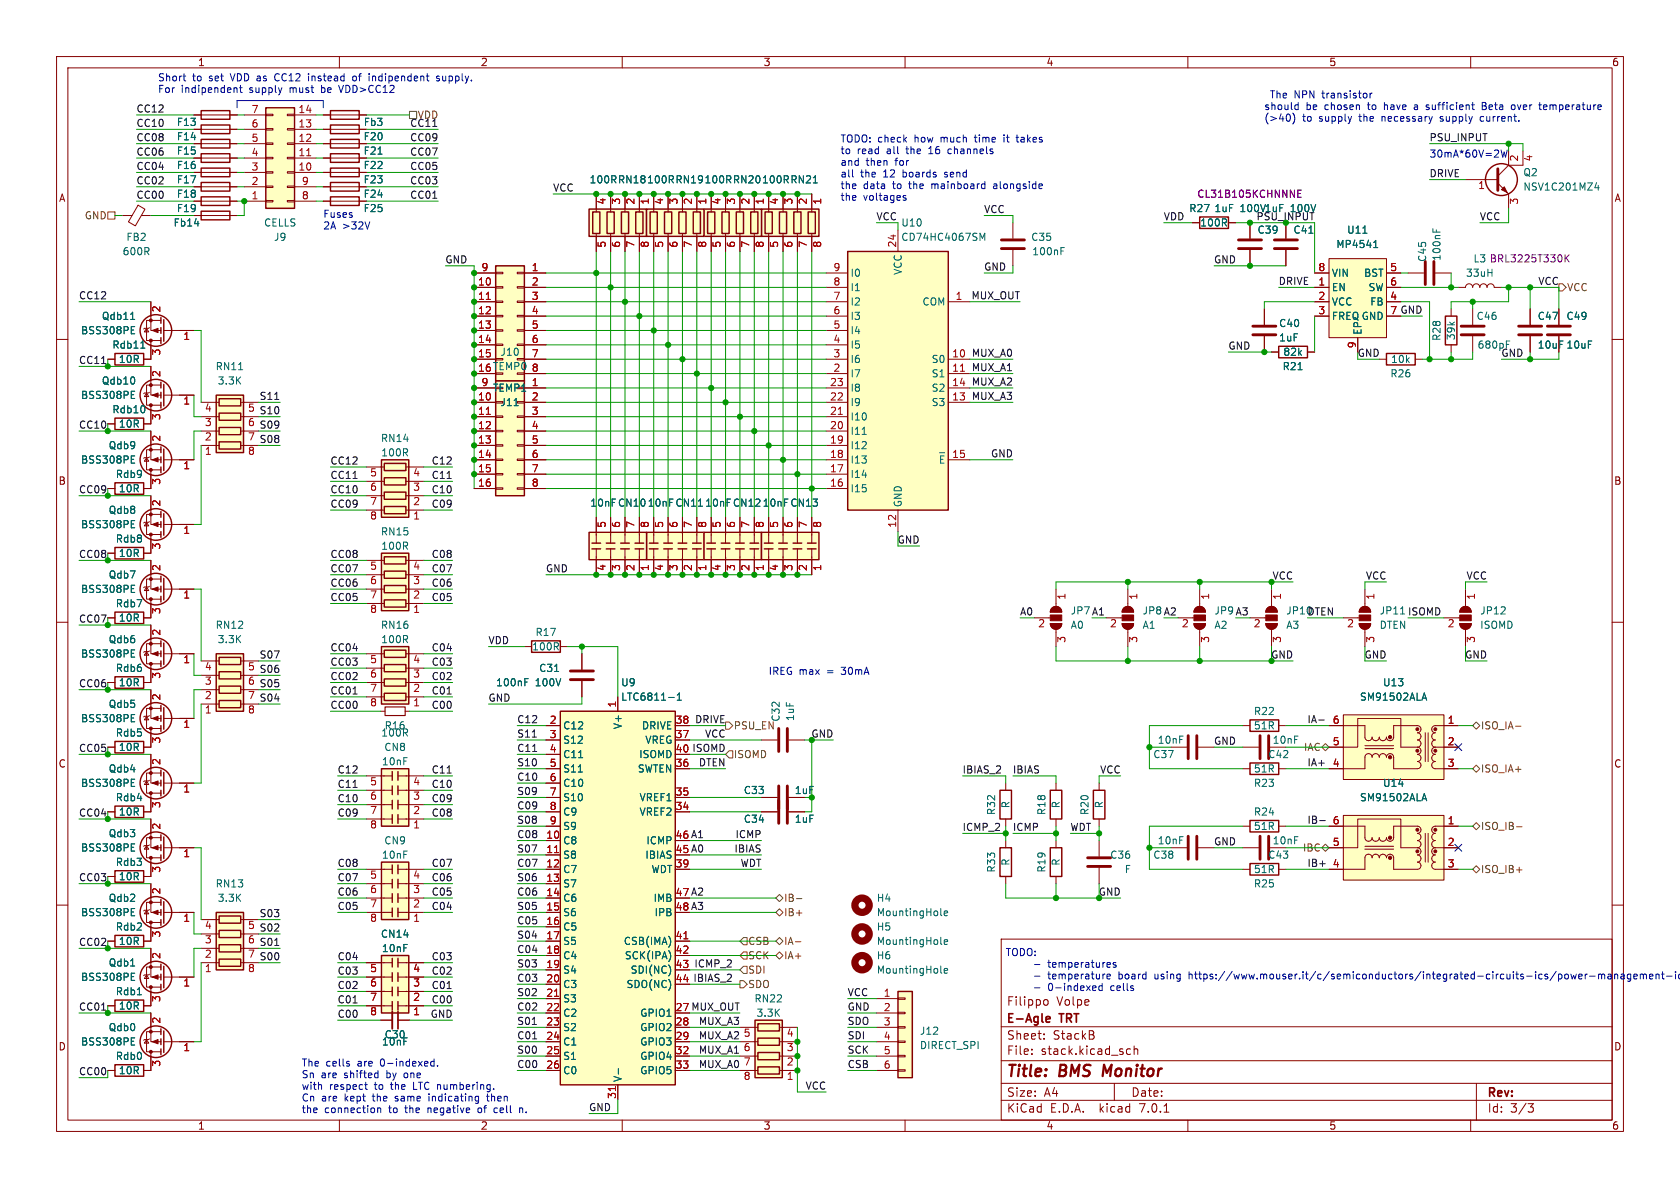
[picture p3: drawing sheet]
<svg xmlns="http://www.w3.org/2000/svg" width="297mm" height="210mm" viewBox="0 0 297 210" stroke-linecap="round" stroke-linejoin="round" font-family="sans-serif">
<defs><g id="words">
<g font-size="2.8" fill="#840000">
<text x="178" y="190.8">Title:</text>
<text x="187.4" y="190.8">BMS Monitor</text>
</g>
<g font-size="2.1" fill="#840000">
<text x="178" y="177.9">Filippo</text>
<text x="186.8" y="177.9">Volpe</text>
<text x="178" y="183.9">Sheet:</text>
<text x="178" y="181.1">E-Agle</text>
<text x="186.2" y="183.9">StackB</text>
<text x="187.5" y="181.1">TRT</text>
<text x="178" y="186.6">File:</text>
<text x="184" y="186.6">stack.kicad_sch</text>
<text x="178" y="196.8">KiCad</text>
<text x="178" y="194">Size:</text>
<text x="184.6" y="194">A4</text>
<text x="185.7" y="196.8">E.D.A.</text>
<text x="194.4" y="196.8">kicad</text>
<text x="200" y="194">Date:</text>
<text x="201.5" y="196.8">7.0.1</text>
<text x="263" y="194.2">Rev:</text>
<text x="263" y="196.8">Id:</text>
<text x="267" y="196.8">3/3</text>
</g>
<g font-size="1.8" fill="#840000">
<text x="35" y="11.8">1</text>
<text x="85" y="11.8">2</text>
<text x="135" y="11.8">3</text>
<text x="185" y="11.8">4</text>
<text x="235" y="11.8">5</text>
<text x="285" y="11.8">6</text>
<text x="10.4" y="35.8">A</text>
<text x="285.4" y="35.8">A</text>
<text x="10.3" y="85.8">B</text>
<text x="285.3" y="85.8">B</text>
<text x="10.3" y="135.8">C</text>
<text x="119.4" y="133.1">40 ISOMD</text>
<text x="285.3" y="135.8">C</text>
<text x="119.4" y="148.3">46 A1</text>
<text x="119.4" y="150.9">45 A0</text>
<text x="119.4" y="158.5">47 A2</text>
<text x="119.4" y="161">48 A3</text>
<text x="119.4" y="173.7">44 IBIAS_2</text>
<text x="119.4" y="178.8">27 MUX_OUT</text>
<text x="10.3" y="185.8">D</text>
<text x="285.3" y="185.8">D</text>
<text x="35" y="199.8">1</text>
<text x="85" y="199.8">2</text>
<text x="135" y="199.8">3</text>
<text x="185" y="199.8">4</text>
<text x="235" y="199.8">5</text>
<text x="285" y="199.8">6</text>
</g>
<g font-size="1.8" fill="#0000c2">
<text x="27.9" y="14.5">Short</text>
<text x="27.9" y="16.5">For</text>
<text x="32.1" y="16.5">indipendent</text>
<text x="34.1" y="14.5">to</text>
<text x="37" y="14.5">set</text>
<text x="41" y="14.5">VDD as</text>
<text x="44.2" y="16.5">supply</text>
<text x="49" y="14.5">CC12</text>
<text x="51.4" y="16.5">must</text>
<text x="55" y="14.5">instead</text>
<text x="57.1" y="16.5">be</text>
<text x="60.4" y="16.5">VDD&gt;CC12</text>
<text x="63" y="14.5">of</text>
<text x="66" y="14.5">indipendent</text>
<text x="78.1" y="14.5">supply.</text>
<text x="224.6" y="17.5">The</text>
<text x="228.9" y="17.5">NPN</text>
<text x="233.9" y="17.5">transistor</text>
<text x="223.5" y="19.5">should</text>
<text x="223.5" y="21.6">(&gt;40)</text>
<text x="230.3" y="21.6">to</text>
<text x="230.9" y="19.5">be</text>
<text x="233.3" y="21.6">supply</text>
<text x="234.2" y="19.5">chosen</text>
<text x="240.5" y="21.6">the</text>
<text x="242" y="19.5">to</text>
<text x="244.5" y="21.6">necessary</text>
<text x="245" y="19.5">have</text>
<text x="250.4" y="19.5">a</text>
<text x="252.6" y="19.5">sufficient</text>
<text x="255" y="21.6">supply</text>
<text x="262.2" y="21.6">current.</text>
<text x="262.6" y="19.5">Beta</text>
<text x="268" y="19.5">over</text>
<text x="273" y="19.5">temperature</text>
<text x="148.6" y="25.3">TODO: check</text>
<text x="148.6" y="27.3">to</text>
<text x="148.6" y="29.4">and</text>
<text x="151.6" y="27.3">read</text>
<text x="153.1" y="29.4">then</text>
<text x="156.8" y="27.3">all</text>
<text x="158.3" y="29.4">for</text>
<text x="160.4" y="27.3">the</text>
<text x="161.7" y="25.3">how</text>
<text x="164.5" y="27.3">16</text>
<text x="166.4" y="25.3">much</text>
<text x="168" y="27.3">channels</text>
<text x="172.6" y="25.3">time</text>
<text x="177.8" y="25.3">it</text>
<text x="180.3" y="25.3">takes</text>
<text x="252.7" y="27.9">30mA*60V=2W</text>
<text x="148.6" y="31.4">all</text>
<text x="148.6" y="33.5">the</text>
<text x="148.6" y="35.6">the</text>
<text x="152.2" y="31.4">the</text>
<text x="152.6" y="33.5">data</text>
<text x="152.6" y="35.6">voltages</text>
<text x="156.2" y="31.4">12</text>
<text x="157.9" y="33.5">to</text>
<text x="159.7" y="31.4">boards</text>
<text x="160.9" y="33.5">the</text>
<text x="164.9" y="33.5">mainboard</text>
<text x="167.2" y="31.4">send</text>
<text x="176" y="33.5">alongside</text>
<text x="57.1" y="38.6">Fuses</text>
<text x="57.1" y="40.6">2A &gt;32V</text>
<text x="135.9" y="119.4">IREG max</text>
<text x="146.2" y="119.4">=</text>
<text x="148.9" y="119.4">30mA</text>
<text x="177.8" y="169.1">TODO:</text>
<text x="185.2" y="171.1">temperatures</text>
<text x="185.2" y="173.2">temperature</text>
<text x="197.8" y="173.2">board</text>
<text x="204.2" y="173.2">using</text>
<text x="210.4" y="173.2">https://www.mouser.it/c/semiconductors/integrated-circuits-ics/power-management-ics/voltage-references/?moun</text>
<text x="185.2" y="175.3">0-indexed</text>
<text x="196.4" y="175.3">cells</text>
<text x="53.3" y="188.6">The</text>
<text x="53.3" y="190.7">Sn</text>
<text x="56.8" y="190.7">are</text>
<text x="57.6" y="188.6">cells</text>
<text x="60.9" y="190.7">shifted</text>
<text x="63.3" y="188.6">are</text>
<text x="67.4" y="188.6">0-indexed.</text>
<text x="68.5" y="190.7">by</text>
<text x="71.7" y="190.7">one</text>
<text x="53.3" y="192.7">with</text>
<text x="53.3" y="194.8">Cn</text>
<text x="53.3" y="196.9">the</text>
<text x="56.9" y="194.8">are</text>
<text x="57.4" y="196.9">connection</text>
<text x="58.2" y="192.7">respect</text>
<text x="61" y="194.8">kept</text>
<text x="66.1" y="194.8">the</text>
<text x="66.3" y="192.7">to</text>
<text x="68.8" y="196.9">to</text>
<text x="69.3" y="192.7">the</text>
<text x="70.1" y="194.8">same</text>
<text x="71.8" y="196.9">the</text>
<text x="73.3" y="192.7">LTC numbering.</text>
<text x="75.9" y="196.9">negative</text>
<text x="76.2" y="194.8">indicating</text>
<text x="84.9" y="196.9">of</text>
<text x="86.6" y="194.8">then</text>
<text x="87.8" y="196.9">cell</text>
<text x="92.4" y="196.9">n.</text>
</g>
<g font-size="1.8" fill="#0f0f0f">
<text x="24.1" y="22.5">CC10</text>
<text x="24.1" y="20">CC12</text>
<text x="72.4" y="22.5">CC11</text>
<text x="73.9" y="21.1">VDD</text>
<text x="24.1" y="27.6">CC06</text>
<text x="24.1" y="25.1">CC08</text>
<text x="72.4" y="27.6">CC07</text>
<text x="72.4" y="25.1">CC09</text>
<text x="252.7" y="25.1">PSU_INPUT</text>
<text x="24.1" y="32.7">CC02</text>
<text x="24.1" y="30.1">CC04</text>
<text x="24.1" y="35.2">CC00</text>
<text x="72.4" y="30.1">CC05</text>
<text x="72.4" y="35.2">CC01</text>
<text x="72.4" y="32.7">CC03</text>
<text x="97.8" y="33.9">VCC</text>
<text x="252.7" y="31.4">DRIVE</text>
<text x="154.9" y="39">VCC</text>
<text x="174" y="37.8">VCC</text>
<text x="205.7" y="39">VDD</text>
<text x="261.6" y="39">VCC</text>
<text x="78.7" y="46.6">GND</text>
<text x="174" y="47.9">GND</text>
<text x="214.6" y="46.6">GND</text>
<text x="14" y="53">CC12</text>
<text x="171.6" y="53">MUX_OUT</text>
<text x="226.1" y="50.5">DRIVE</text>
<text x="271.8" y="50.5">VCC</text>
<text x="245.7" y="55.6">7 GND</text>
<text x="14" y="64.4">CC11</text>
<text x="171.7" y="65.7">MUX_A1</text>
<text x="171.7" y="63.2">MUX_A0</text>
<text x="217.2" y="61.9">GND</text>
<text x="265.4" y="63.2">GND</text>
<text x="45.8" y="70.8">S11</text>
<text x="171.7" y="68.2">MUX_A2</text>
<text x="171.7" y="70.8">MUX_A3</text>
<text x="14" y="75.9">CC10</text>
<text x="43.8" y="73">5 S10</text>
<text x="43.8" y="75.6">6 S09</text>
<text x="43.8" y="78.1">7 S08</text>
<text x="58.4" y="82.2">CC12</text>
<text x="76.2" y="82.2">C12</text>
<text x="175.1" y="80.9">GND</text>
<text x="14" y="87.3">CC09</text>
<text x="58.4" y="87.3">CC10</text>
<text x="58.4" y="89.8">CC09</text>
<text x="58.4" y="84.7">CC11</text>
<text x="76.2" y="87.3">C10</text>
<text x="76.2" y="84.7">C11</text>
<text x="76.2" y="89.8">C09</text>
<text x="14" y="98.7">CC08</text>
<text x="58.4" y="98.7">CC08</text>
<text x="58.4" y="101.3">CC07</text>
<text x="76.2" y="101.3">C07</text>
<text x="76.2" y="98.7">C08</text>
<text x="96.5" y="101.3">GND</text>
<text x="158.6" y="96.2">GND</text>
<text x="58.4" y="103.8">CC06</text>
<text x="58.4" y="106.3">CC05</text>
<text x="76.2" y="103.8">C06</text>
<text x="76.2" y="106.3">C05</text>
<text x="224.8" y="102.5">VCC</text>
<text x="241.4" y="102.5">VCC</text>
<text x="259.1" y="102.5">VCC</text>
<text x="86.4" y="114">VDD</text>
<text x="189.2" y="108.8">JP7 A1</text>
<text x="227.3" y="108.8">JP10DTEN</text>
<text x="243.8" y="108.8">JP11 ISOMD</text>
<text x="43.8" y="118.7">5 S06</text>
<text x="45.8" y="116.5">S07</text>
<text x="58.4" y="115.2">CC04</text>
<text x="58.4" y="117.8">CC03</text>
<text x="76.2" y="117.8">C03</text>
<text x="76.2" y="115.2">C04</text>
<text x="224.6" y="116.5">GND</text>
<text x="241.1" y="116.5">GND</text>
<text x="258.9" y="116.5">GND</text>
<text x="14" y="121.6">CC06</text>
<text x="43.8" y="121.3">6 S05</text>
<text x="43.8" y="123.8">7 S04</text>
<text x="58.4" y="125.4">CC00</text>
<text x="58.4" y="122.8">CC01</text>
<text x="58.4" y="120.3">CC02</text>
<text x="76.2" y="122.8">C01</text>
<text x="76.2" y="125.4">C00</text>
<text x="76.2" y="120.3">C02</text>
<text x="86.4" y="124.1">GND</text>
<text x="91.4" y="127.9">C12</text>
<text x="91.4" y="130.5">S11</text>
<text x="122.8" y="127.9">DRIVE</text>
<text x="124.5" y="130.5">VCC</text>
<text x="143.3" y="130.5">GND</text>
<text x="214.6" y="131.7">GND</text>
<text x="231.1" y="127.9">IA-</text>
<text x="14" y="133">CC05</text>
<text x="59.7" y="136.8">C12</text>
<text x="76.2" y="136.8">C11</text>
<text x="91.4" y="133">C11</text>
<text x="91.4" y="135.5">S10</text>
<text x="123.4" y="135.5">DTEN</text>
<text x="170.2" y="136.8">IBIAS_2</text>
<text x="179.1" y="136.8">IBIAS</text>
<text x="194.4" y="136.8">VCC</text>
<text x="231.1" y="135.5">IA+</text>
<text x="59.7" y="141.9">C10</text>
<text x="59.7" y="139.4">C11</text>
<text x="76.2" y="141.9">C09</text>
<text x="76.2" y="139.4">C10</text>
<text x="91.4" y="140.6">S09</text>
<text x="91.4" y="138.1">C10</text>
<text x="91.4" y="143.2">C09</text>
<text x="59.7" y="144.4">C09</text>
<text x="76.2" y="144.4">C08</text>
<text x="91.4" y="145.7">S08</text>
<text x="91.4" y="148.2">C08</text>
<text x="129.9" y="148.2">ICMP</text>
<text x="170.2" y="147">ICMP_2</text>
<text x="179.1" y="147">ICMP</text>
<text x="189.2" y="147">WDT</text>
<text x="214.6" y="149.5">GND</text>
<text x="231.1" y="145.7">IB-</text>
<text x="59.7" y="155.9">C07</text>
<text x="59.7" y="153.3">C08</text>
<text x="76.2" y="155.9">C06</text>
<text x="76.2" y="153.3">C07</text>
<text x="91.4" y="150.8">S07</text>
<text x="91.4" y="153.3">C07</text>
<text x="91.4" y="155.9">S06</text>
<text x="129.7" y="150.8">IBIAS</text>
<text x="130.8" y="153.3">WDT</text>
<text x="231.1" y="153.3">IB+</text>
<text x="59.7" y="160.9">C05</text>
<text x="59.7" y="158.4">C06</text>
<text x="76.2" y="158.4">C05</text>
<text x="76.2" y="160.9">C04</text>
<text x="91.4" y="160.9">S05</text>
<text x="91.4" y="158.4">C06</text>
<text x="194.1" y="158.4">GND</text>
<text x="14" y="167.3">CC02</text>
<text x="43.8" y="164.5">5 S02</text>
<text x="43.8" y="167">6 S01</text>
<text x="45.8" y="162.2">S03</text>
<text x="91.4" y="166">S04</text>
<text x="91.4" y="163.5">C05</text>
<text x="43.8" y="169.5">7 S00</text>
<text x="59.7" y="169.8">C04</text>
<text x="59.7" y="172.4">C03</text>
<text x="76.2" y="172.4">C02</text>
<text x="76.2" y="169.8">C03</text>
<text x="91.4" y="168.6">C04</text>
<text x="91.4" y="173.6">C03</text>
<text x="91.4" y="171.1">S03</text>
<text x="122.6" y="171.1">ICMP_2</text>
<text x="14" y="178.7">CC01</text>
<text x="59.7" y="177.5">C01</text>
<text x="59.7" y="174.9">C02</text>
<text x="59.7" y="180">C00</text>
<text x="76" y="180">GND</text>
<text x="76.2" y="174.9">C01</text>
<text x="76.2" y="177.5">C00</text>
<text x="91.4" y="178.7">C02</text>
<text x="91.4" y="176.2">S02</text>
<text x="149.9" y="178.7">GND</text>
<text x="149.9" y="176.2">VCC</text>
<text x="91.4" y="181.3">S01</text>
<text x="91.4" y="183.8">C01</text>
<text x="123.4" y="183.8">MUX_A2</text>
<text x="123.4" y="181.3">MUX_A3</text>
<text x="149.9" y="181.3">SDO</text>
<text x="149.9" y="183.8">SDI</text>
<text x="14" y="190.2">CC00</text>
<text x="91.4" y="186.3">S00</text>
<text x="91.4" y="188.9">C00</text>
<text x="123.4" y="186.3">MUX_A1</text>
<text x="123.4" y="188.9">MUX_A0</text>
<text x="149.9" y="188.9">CSB</text>
<text x="149.9" y="186.3">SCK</text>
<text x="104.1" y="196.5">GND</text>
<text x="142.3" y="192.7">VCC</text>
</g>
<g font-size="1.8" fill="#006464">
<text x="31.2" y="22.4">F13</text>
<text x="64.3" y="22.4">Fb3</text>
<text x="31.2" y="25">F14</text>
<text x="31.2" y="27.5">F15</text>
<text x="64.2" y="27.5">F21</text>
<text x="64.2" y="25">F20</text>
<text x="31.2" y="35.1">F18</text>
<text x="31.2" y="30">F16</text>
<text x="31.2" y="32.6">F17</text>
<text x="64.2" y="32.6">F23</text>
<text x="64.2" y="35.1">F24</text>
<text x="64.2" y="30">F22</text>
<text x="104.2" y="32.6">100R RN18</text>
<text x="114.3" y="32.6">100R RN19</text>
<text x="124.5" y="32.6">100R RN20</text>
<text x="134.6" y="32.6">100R RN21</text>
<text x="269.2" y="31.3">Q2</text>
<text x="269.2" y="33.8">NSV1C201MZ4</text>
<text x="30.6" y="40.2">Fb14</text>
<text x="31.2" y="37.7">F19</text>
<text x="46.6" y="40.2">CELLS</text>
<text x="64.2" y="37.7">F25</text>
<text x="159.3" y="40.2">U10</text>
<text x="210.2" y="37.7">R27</text>
<text x="212.1" y="40.2">100R</text>
<text x="214.6" y="37.7">1uF</text>
<text x="219.2" y="37.7">100V1uF</text>
<text x="222.3" y="41.5">C39</text>
<text x="228.1" y="37.7">100V</text>
<text x="228.6" y="41.5">C41</text>
<text x="238.1" y="41.5">U11</text>
<text x="21.6" y="45.3">600R</text>
<text x="22.3" y="42.7">FB2</text>
<text x="48.4" y="42.7">J9</text>
<text x="159.3" y="42.7">CD74HC4067SM</text>
<text x="182.2" y="42.7">C35</text>
<text x="182.4" y="45.3">100nF</text>
<text x="236.2" y="44">MP4541</text>
<text x="252.3" y="46.4" transform="rotate(-90 252.3 46.4)">C45</text>
<text x="254.8" y="46.2" transform="rotate(-90 254.8 46.2)">100nF</text>
<text x="150.4" y="51.6">I1</text>
<text x="150.4" y="49.1">I0</text>
<text x="159.6" y="48.7" transform="rotate(-90 159.6 48.7)">VCC</text>
<text x="235.5" y="51.6">EN</text>
<text x="235.5" y="49.1">VIN</text>
<text x="241" y="49.1">BST</text>
<text x="241.8" y="51.6">SW</text>
<text x="259.1" y="49.1">33uH</text>
<text x="14.3" y="59.2">BSS308PE</text>
<text x="17.9" y="56.7">Qdb11</text>
<text x="150.4" y="59.2">I4</text>
<text x="150.4" y="56.7">I3</text>
<text x="150.4" y="54.2">I2</text>
<text x="163" y="54.2">COM</text>
<text x="226.1" y="58">C40</text>
<text x="235.5" y="54.2">VCC</text>
<text x="235.5" y="56.7">FREQGND</text>
<text x="240.9" y="59.2" transform="rotate(-90 240.9 59.2)">EP</text>
<text x="242.1" y="54.2">FB</text>
<text x="261" y="56.7">C46</text>
<text x="271.8" y="56.7">C47</text>
<text x="276.9" y="56.7">C49</text>
<text x="19.8" y="61.8">Rdb11</text>
<text x="21" y="64.3">10R</text>
<text x="38.1" y="65.6">RN11</text>
<text x="88.4" y="63.1">J10</text>
<text x="150.4" y="64.3">I6</text>
<text x="150.4" y="61.8">I5</text>
<text x="164.6" y="64.3">S0</text>
<text x="226.1" y="60.5">1uF</text>
<text x="226.7" y="65.6">R21</text>
<text x="226.8" y="63.1">82k</text>
<text x="245.9" y="64.3">10k</text>
<text x="254.8" y="60.3" transform="rotate(-90 254.8 60.3)">R28</text>
<text x="257.4" y="60.2" transform="rotate(-90 257.4 60.2)">39k</text>
<text x="261.2" y="61.8">680pF</text>
<text x="271.8" y="61.8">10uF</text>
<text x="276.9" y="61.8">10uF</text>
<text x="14.3" y="70.7">BSS308PE</text>
<text x="17.9" y="68.1">Qdb10</text>
<text x="38.4" y="68.1">3.3K</text>
<text x="87.1" y="69.4">TEMP1</text>
<text x="88.4" y="71.9">J11</text>
<text x="150.4" y="66.9">I7</text>
<text x="150.4" y="71.9">I9</text>
<text x="150.4" y="69.4">I8</text>
<text x="164.6" y="66.9">S1</text>
<text x="164.6" y="71.9">S3</text>
<text x="164.6" y="69.4">S2</text>
<text x="245.7" y="66.9">R26</text>
<text x="19.8" y="73.2">Rdb10</text>
<text x="21" y="75.8">10R</text>
<text x="150.4" y="77">I11</text>
<text x="150.4" y="74.5">I10</text>
<text x="14.3" y="82.1">BSS308PE</text>
<text x="19.2" y="79.6">Qdb9</text>
<text x="67.3" y="78.3">RN14</text>
<text x="67.3" y="80.8">100R</text>
<text x="150.4" y="82.1">I13</text>
<text x="150.4" y="79.6">I12</text>
<text x="20.4" y="84.6">Rdb9</text>
<text x="21" y="87.2">10R</text>
<text x="104.3" y="89.7">10nF</text>
<text x="109.2" y="89.7">CN10</text>
<text x="114.4" y="89.7">10nF</text>
<text x="119.3" y="89.7">CN11</text>
<text x="124.6" y="89.7">10nF</text>
<text x="129.5" y="89.7">CN12</text>
<text x="134.8" y="89.7">10nF</text>
<text x="139.7" y="89.7">CN13</text>
<text x="150.4" y="87.2">I15</text>
<text x="150.4" y="84.6">I14</text>
<text x="159.6" y="89.7" transform="rotate(-90 159.6 89.7)">GND</text>
<text x="14.3" y="93.5">BSS308PE</text>
<text x="19.2" y="91">Qdb8</text>
<text x="67.3" y="94.8">RN15</text>
<text x="20.4" y="96.1">Rdb8</text>
<text x="21" y="98.6">10R</text>
<text x="67.3" y="97.3">100R</text>
<text x="14.3" y="105">BSS308PE</text>
<text x="19.2" y="102.4">Qdb7</text>
<text x="20.4" y="107.5">Rdb7</text>
<text x="19.2" y="113.9">Qdb6</text>
<text x="21" y="110">10R</text>
<text x="38.1" y="111.3">RN12</text>
<text x="38.4" y="113.9">3.3K</text>
<text x="67.3" y="111.3">RN16</text>
<text x="67.3" y="113.9">100R</text>
<text x="94.6" y="112.6">R17</text>
<text x="189.2" y="111.3">A0</text>
<text x="201.9" y="111.3">A1</text>
<text x="214.6" y="111.3">A2</text>
<text x="227.3" y="111.3">A3</text>
<text x="243.8" y="111.3">DTEN</text>
<text x="261.6" y="108.8">JP12</text>
<text x="261.6" y="111.3">ISOMD</text>
<text x="14.3" y="116.4">BSS308PE</text>
<text x="20.4" y="118.9">Rdb6</text>
<text x="94" y="115.1">100R</text>
<text x="95.3" y="118.9">C31</text>
<text x="19.2" y="125.3">Qdb5</text>
<text x="21" y="121.5">10R</text>
<text x="87.6" y="121.5">100nF</text>
<text x="94.6" y="121.5">100V</text>
<text x="109.7" y="121.5">U9</text>
<text x="109.7" y="124">LTC6811-1</text>
<text x="240.4" y="124">SM91502ALA</text>
<text x="244.4" y="121.5">U13</text>
<text x="14.3" y="127.8">BSS308PE</text>
<text x="20.4" y="130.4">Rdb5</text>
<text x="67.3" y="130.4">100R</text>
<text x="67.9" y="129.1">R16</text>
<text x="99.6" y="129.1">C12</text>
<text x="99.6" y="131.6">S12</text>
<text x="110" y="129" transform="rotate(-90 110 129)">V+</text>
<text x="113.4" y="129.1">DRIVE</text>
<text x="114" y="131.6">VREG</text>
<text x="138" y="127.6" transform="rotate(-90 138 127.6)">C32</text>
<text x="140.5" y="127.5" transform="rotate(-90 140.5 127.5)">1uF</text>
<text x="204.6" y="131.6">10nF</text>
<text x="221.6" y="126.6">R22</text>
<text x="221.6" y="129.1">51R</text>
<text x="224.9" y="131.6">10nF</text>
<text x="19.2" y="136.7">Qdb4</text>
<text x="21" y="132.9">10R</text>
<text x="67.5" y="135.4">10nF</text>
<text x="67.9" y="132.9">CN8</text>
<text x="99.6" y="134.2">C11</text>
<text x="99.6" y="136.7">S11</text>
<text x="112.6" y="136.7">SWTEN</text>
<text x="112.9" y="134.2">ISOMD</text>
<text x="203.8" y="134.2">C37</text>
<text x="221.6" y="136.7">51R</text>
<text x="224.2" y="134.2">C42</text>
<text x="14.3" y="139.3">BSS308PE</text>
<text x="20.4" y="141.8">Rdb4</text>
<text x="99.6" y="139.3">C10</text>
<text x="99.6" y="141.8">S10</text>
<text x="112.9" y="141.8">VREF1</text>
<text x="131.4" y="140.5">C33</text>
<text x="140.5" y="140.5">1uF</text>
<text x="178.6" y="142.9" transform="rotate(-90 178.6 142.9)">R</text>
<text x="187.5" y="142.9" transform="rotate(-90 187.5 142.9)">R</text>
<text x="195.1" y="142.9" transform="rotate(-90 195.1 142.9)">R</text>
<text x="221.6" y="139.3">R23</text>
<text x="240.4" y="141.8">SM91502ALA</text>
<text x="244.4" y="139.3">U14</text>
<text x="19.2" y="148.1">Qdb3</text>
<text x="21" y="144.3">10R</text>
<text x="67.9" y="149.4">CN9</text>
<text x="99.6" y="149.4">C8</text>
<text x="99.6" y="144.3">C9</text>
<text x="99.6" y="146.9">S9</text>
<text x="112.9" y="144.3">VREF2</text>
<text x="114.1" y="149.4">ICMP</text>
<text x="131.4" y="145.6">C34</text>
<text x="140.5" y="145.6">1uF</text>
<text x="176.1" y="144.1" transform="rotate(-90 176.1 144.1)">R32</text>
<text x="185" y="144.1" transform="rotate(-90 185 144.1)">R18</text>
<text x="192.6" y="144.1" transform="rotate(-90 192.6 144.1)">R20</text>
<text x="204.6" y="149.4">10nF</text>
<text x="221.6" y="144.3">R24</text>
<text x="221.6" y="146.9">51R</text>
<text x="224.9" y="149.4">10nF</text>
<text x="14.3" y="150.7">BSS308PE</text>
<text x="20.4" y="153.2">Rdb3</text>
<text x="21" y="155.8">10R</text>
<text x="67.5" y="152">10nF</text>
<text x="99.6" y="152">S8</text>
<text x="99.6" y="154.5">C7</text>
<text x="114" y="152">IBIAS</text>
<text x="115.1" y="154.5">WDT</text>
<text x="176.1" y="154.3" transform="rotate(-90 176.1 154.3)">R33</text>
<text x="178.6" y="153.1" transform="rotate(-90 178.6 153.1)">R</text>
<text x="185" y="154.3" transform="rotate(-90 185 154.3)">R19</text>
<text x="187.5" y="153.1" transform="rotate(-90 187.5 153.1)">R</text>
<text x="196.2" y="152">C36</text>
<text x="198.8" y="154.5">F</text>
<text x="203.8" y="152">C38</text>
<text x="221.6" y="154.5">51R</text>
<text x="224.2" y="152">C43</text>
<text x="19.2" y="159.6">Qdb2</text>
<text x="38.1" y="157">RN13</text>
<text x="38.4" y="159.6">3.3K</text>
<text x="99.6" y="157">S7</text>
<text x="99.6" y="159.6">C6</text>
<text x="115.4" y="159.6">IMB</text>
<text x="154.9" y="159.6">H4</text>
<text x="221.6" y="157">R25</text>
<text x="14.3" y="162.1">BSS308PE</text>
<text x="20.4" y="164.7">Rdb2</text>
<text x="21" y="167.2">10R</text>
<text x="67.3" y="165.9">CN14</text>
<text x="99.6" y="162.1">S6</text>
<text x="99.6" y="164.7">C5</text>
<text x="99.6" y="167.2">S5</text>
<text x="110.2" y="167.2">CSB(IMA)</text>
<text x="115.6" y="162.1">IPB</text>
<text x="154.9" y="162.1">MountingHole</text>
<text x="154.9" y="164.7">H5</text>
<text x="154.9" y="167.2">MountingHole</text>
<text x="14.3" y="173.5">BSS308PE</text>
<text x="19.2" y="171">Qdb1</text>
<text x="67.5" y="168.5">10nF</text>
<text x="99.6" y="169.7">C4</text>
<text x="99.6" y="172.3">S4</text>
<text x="110.3" y="169.7">SCK(IPA)</text>
<text x="111.4" y="172.3">SDI(NC)</text>
<text x="154.9" y="169.7">H6</text>
<text x="154.9" y="172.3">MountingHole</text>
<text x="20.4" y="176.1">Rdb1</text>
<text x="21" y="178.6">10R</text>
<text x="99.6" y="174.8">C3</text>
<text x="99.6" y="177.4">S3</text>
<text x="99.6" y="179.9">C2</text>
<text x="110.6" y="174.8">SDO(NC)</text>
<text x="113.1" y="179.9">GPIO1</text>
<text x="133.3" y="177.4">RN22</text>
<text x="133.7" y="179.9">3.3K</text>
<text x="14.3" y="185">BSS308PE</text>
<text x="19.2" y="182.4">Qdb0</text>
<text x="67.5" y="185">10nF</text>
<text x="67.9" y="183.7">C30</text>
<text x="99.6" y="182.4">S2</text>
<text x="99.6" y="185">C1</text>
<text x="113.1" y="182.4">GPIO2</text>
<text x="113.1" y="185">GPIO3</text>
<text x="162.6" y="183.1">J12</text>
<text x="162.6" y="185.6">DIRECT_SPI</text>
<text x="20.4" y="187.5">Rdb0</text>
<text x="21" y="190.1">10R</text>
<text x="99.6" y="187.5">S1</text>
<text x="99.6" y="190.1">C0</text>
<text x="110" y="191.3" transform="rotate(-90 110 191.3)">V-</text>
<text x="113.1" y="187.5">GPIO4</text>
<text x="113.1" y="190.1">GPIO5</text>
</g>
<g font-size="1.8" fill="#a90000">
<text x="44.4" y="22.6">6</text>
<text x="44.4" y="20.1">7</text>
<text x="52.7" y="22.6">13</text>
<text x="52.7" y="20.1">14</text>
<text x="44.4" y="27.7">4</text>
<text x="44.4" y="25.1">5</text>
<text x="52.7" y="27.7">11</text>
<text x="52.7" y="25.1">12</text>
<text x="268.6" y="28.6" transform="rotate(-90 268.6 28.6)">2</text>
<text x="271.1" y="28.6" transform="rotate(-90 271.1 28.6)">4</text>
<text x="44.4" y="35.3">1</text>
<text x="44.4" y="32.8">2</text>
<text x="44.4" y="30.2">3</text>
<text x="52.7" y="30.2">10</text>
<text x="53.3" y="35.3">8</text>
<text x="53.3" y="32.8">9</text>
<text x="261.3" y="33.7">1</text>
<text x="107.3" y="36.2" transform="rotate(-90 107.3 36.2)">4</text>
<text x="109.9" y="36.2" transform="rotate(-90 109.9 36.2)">3</text>
<text x="112.4" y="36.2" transform="rotate(-90 112.4 36.2)">2</text>
<text x="114.9" y="36.2" transform="rotate(-90 114.9 36.2)">1</text>
<text x="117.5" y="36.2" transform="rotate(-90 117.5 36.2)">4</text>
<text x="120" y="36.2" transform="rotate(-90 120 36.2)">3</text>
<text x="122.6" y="36.2" transform="rotate(-90 122.6 36.2)">2</text>
<text x="125.1" y="36.2" transform="rotate(-90 125.1 36.2)">1</text>
<text x="127.6" y="36.2" transform="rotate(-90 127.6 36.2)">4</text>
<text x="130.2" y="36.2" transform="rotate(-90 130.2 36.2)">3</text>
<text x="132.7" y="36.2" transform="rotate(-90 132.7 36.2)">2</text>
<text x="135.3" y="36.2" transform="rotate(-90 135.3 36.2)">1</text>
<text x="137.8" y="36.2" transform="rotate(-90 137.8 36.2)">4</text>
<text x="140.3" y="36.2" transform="rotate(-90 140.3 36.2)">3</text>
<text x="142.9" y="36.2" transform="rotate(-90 142.9 36.2)">2</text>
<text x="145.4" y="36.2" transform="rotate(-90 145.4 36.2)">1</text>
<text x="268.6" y="36.2" transform="rotate(-90 268.6 36.2)">3</text>
<text x="107.3" y="43.8" transform="rotate(-90 107.3 43.8)">5</text>
<text x="109.9" y="43.8" transform="rotate(-90 109.9 43.8)">6</text>
<text x="112.4" y="43.8" transform="rotate(-90 112.4 43.8)">7</text>
<text x="114.9" y="43.8" transform="rotate(-90 114.9 43.8)">8</text>
<text x="117.5" y="43.8" transform="rotate(-90 117.5 43.8)">5</text>
<text x="120" y="43.8" transform="rotate(-90 120 43.8)">6</text>
<text x="122.6" y="43.8" transform="rotate(-90 122.6 43.8)">7</text>
<text x="125.1" y="43.8" transform="rotate(-90 125.1 43.8)">8</text>
<text x="127.6" y="43.8" transform="rotate(-90 127.6 43.8)">5</text>
<text x="130.2" y="43.8" transform="rotate(-90 130.2 43.8)">6</text>
<text x="132.7" y="43.8" transform="rotate(-90 132.7 43.8)">7</text>
<text x="135.3" y="43.8" transform="rotate(-90 135.3 43.8)">8</text>
<text x="137.8" y="43.8" transform="rotate(-90 137.8 43.8)">5</text>
<text x="140.3" y="43.8" transform="rotate(-90 140.3 43.8)">6</text>
<text x="142.9" y="43.8" transform="rotate(-90 142.9 43.8)">7</text>
<text x="145.4" y="43.8" transform="rotate(-90 145.4 43.8)">8</text>
<text x="158.5" y="43.8" transform="rotate(-90 158.5 43.8)">24</text>
<text x="84.5" y="50.5">10</text>
<text x="84.5" y="53.1">11</text>
<text x="85.1" y="48">9</text>
<text x="93.9" y="48">1</text>
<text x="93.9" y="50.5">2</text>
<text x="93.9" y="53.1">3</text>
<text x="147.3" y="53.1">7</text>
<text x="147.3" y="50.5">8</text>
<text x="147.3" y="48">9</text>
<text x="168.9" y="53.1">1</text>
<text x="233" y="50.5">1</text>
<text x="233" y="53.1">2</text>
<text x="233" y="48">8</text>
<text x="245.7" y="53.1">4</text>
<text x="245.7" y="48">5</text>
<text x="245.7" y="50.5">6</text>
<text x="28.6" y="55.3" transform="rotate(-90 28.6 55.3)">2</text>
<text x="84.5" y="55.6">12</text>
<text x="84.5" y="58.2">13</text>
<text x="93.9" y="55.6">4</text>
<text x="93.9" y="58.2">5</text>
<text x="147.3" y="58.2">5</text>
<text x="147.3" y="55.6">6</text>
<text x="233" y="55.6">3</text>
<text x="245.7" y="55.6">7</text>
<text x="28.6" y="62.9" transform="rotate(-90 28.6 62.9)">3</text>
<text x="32.4" y="60.3">1</text>
<text x="84.5" y="60.7">14</text>
<text x="84.5" y="63.2">15</text>
<text x="84.5" y="65.8">16 TEMP0</text>
<text x="93.9" y="60.7">6</text>
<text x="93.9" y="63.2">7</text>
<text x="93.9" y="65.8">8</text>
<text x="147.3" y="65.8">2</text>
<text x="147.3" y="63.2">3</text>
<text x="147.3" y="60.7">4</text>
<text x="168.3" y="63.2">10</text>
<text x="168.3" y="65.8">11</text>
<text x="239.8" y="61.6" transform="rotate(-90 239.8 61.6)">9</text>
<text x="28.6" y="66.7" transform="rotate(-90 28.6 66.7)">2</text>
<text x="32.4" y="71.8">1</text>
<text x="84.5" y="70.9">10</text>
<text x="85.1" y="68.3">9</text>
<text x="93.9" y="68.3">1</text>
<text x="93.9" y="70.9">2</text>
<text x="146.7" y="70.9">22</text>
<text x="146.7" y="68.3">23</text>
<text x="168.3" y="70.9">13</text>
<text x="168.3" y="68.3">14</text>
<text x="28.6" y="74.3" transform="rotate(-90 28.6 74.3)">3</text>
<text x="36.2" y="75.6">3</text>
<text x="36.2" y="73">4</text>
<text x="84.5" y="73.4">11</text>
<text x="84.5" y="75.9">12</text>
<text x="93.9" y="73.4">3</text>
<text x="93.9" y="75.9">4</text>
<text x="146.7" y="75.9">20</text>
<text x="146.7" y="73.4">21</text>
<text x="28.6" y="78.1" transform="rotate(-90 28.6 78.1)">2</text>
<text x="32.4" y="83.2">1</text>
<text x="36.2" y="80.6">1</text>
<text x="36.2" y="78.1">2</text>
<text x="43.8" y="80.6">8</text>
<text x="84.5" y="78.5">13</text>
<text x="84.5" y="81">14</text>
<text x="84.5" y="83.6">15</text>
<text x="93.9" y="78.5">5</text>
<text x="93.9" y="81">6</text>
<text x="93.9" y="83.6">7</text>
<text x="146.7" y="83.6">17</text>
<text x="146.7" y="81">18</text>
<text x="146.7" y="78.5">19</text>
<text x="168.3" y="81">15</text>
<text x="28.6" y="89.6" transform="rotate(-90 28.6 89.6)">2</text>
<text x="28.6" y="85.8" transform="rotate(-90 28.6 85.8)">3</text>
<text x="65.4" y="84.5">5</text>
<text x="65.4" y="87">6</text>
<text x="65.4" y="89.5">7</text>
<text x="73" y="89.5">2</text>
<text x="73" y="87">3</text>
<text x="73" y="84.5">4</text>
<text x="84.5" y="86.1">16</text>
<text x="93.9" y="86.1">8</text>
<text x="146.7" y="86.1">16</text>
<text x="32.4" y="94.6">1</text>
<text x="65.4" y="92.1">8</text>
<text x="73" y="92.1">1</text>
<text x="107.3" y="93.4" transform="rotate(-90 107.3 93.4)">5</text>
<text x="109.9" y="93.4" transform="rotate(-90 109.9 93.4)">6</text>
<text x="112.4" y="93.4" transform="rotate(-90 112.4 93.4)">7</text>
<text x="114.9" y="93.4" transform="rotate(-90 114.9 93.4)">8</text>
<text x="117.5" y="93.4" transform="rotate(-90 117.5 93.4)">5</text>
<text x="120" y="93.4" transform="rotate(-90 120 93.4)">6</text>
<text x="122.6" y="93.4" transform="rotate(-90 122.6 93.4)">7</text>
<text x="125.1" y="93.4" transform="rotate(-90 125.1 93.4)">8</text>
<text x="127.6" y="93.4" transform="rotate(-90 127.6 93.4)">5</text>
<text x="130.2" y="93.4" transform="rotate(-90 130.2 93.4)">6</text>
<text x="132.7" y="93.4" transform="rotate(-90 132.7 93.4)">7</text>
<text x="135.3" y="93.4" transform="rotate(-90 135.3 93.4)">8</text>
<text x="137.8" y="93.4" transform="rotate(-90 137.8 93.4)">5</text>
<text x="140.3" y="93.4" transform="rotate(-90 140.3 93.4)">6</text>
<text x="142.9" y="93.4" transform="rotate(-90 142.9 93.4)">7</text>
<text x="145.4" y="93.4" transform="rotate(-90 145.4 93.4)">8</text>
<text x="158.5" y="93.3" transform="rotate(-90 158.5 93.3)">12</text>
<text x="28.6" y="101" transform="rotate(-90 28.6 101)">2</text>
<text x="28.6" y="97.2" transform="rotate(-90 28.6 97.2)">3</text>
<text x="65.4" y="101">5</text>
<text x="73" y="101">4</text>
<text x="107.3" y="101" transform="rotate(-90 107.3 101)">4</text>
<text x="109.9" y="101" transform="rotate(-90 109.9 101)">3</text>
<text x="112.4" y="101" transform="rotate(-90 112.4 101)">2</text>
<text x="114.9" y="101" transform="rotate(-90 114.9 101)">1</text>
<text x="117.5" y="101" transform="rotate(-90 117.5 101)">4</text>
<text x="120" y="101" transform="rotate(-90 120 101)">3</text>
<text x="122.6" y="101" transform="rotate(-90 122.6 101)">2</text>
<text x="125.1" y="101" transform="rotate(-90 125.1 101)">1</text>
<text x="127.6" y="101" transform="rotate(-90 127.6 101)">4</text>
<text x="130.2" y="101" transform="rotate(-90 130.2 101)">3</text>
<text x="132.7" y="101" transform="rotate(-90 132.7 101)">2</text>
<text x="135.3" y="101" transform="rotate(-90 135.3 101)">1</text>
<text x="137.8" y="101" transform="rotate(-90 137.8 101)">4</text>
<text x="140.3" y="101" transform="rotate(-90 140.3 101)">3</text>
<text x="142.9" y="101" transform="rotate(-90 142.9 101)">2</text>
<text x="145.4" y="101" transform="rotate(-90 145.4 101)">1</text>
<text x="32.4" y="106">1</text>
<text x="65.4" y="103.5">6</text>
<text x="65.4" y="106">7</text>
<text x="73" y="106">2</text>
<text x="73" y="103.5">3</text>
<text x="188.6" y="106.1" transform="rotate(-90 188.6 106.1)">1</text>
<text x="201.3" y="106.1" transform="rotate(-90 201.3 106.1)">1</text>
<text x="214" y="106.1" transform="rotate(-90 214 106.1)">1</text>
<text x="226.7" y="106.1" transform="rotate(-90 226.7 106.1)">1</text>
<text x="243.2" y="106.1" transform="rotate(-90 243.2 106.1)">1</text>
<text x="261" y="106.1" transform="rotate(-90 261 106.1)">1</text>
<text x="28.6" y="112.4" transform="rotate(-90 28.6 112.4)">2</text>
<text x="28.6" y="108.6" transform="rotate(-90 28.6 108.6)">3</text>
<text x="65.4" y="108.6">8</text>
<text x="73" y="108.6">1</text>
<text x="183.5" y="111.1">2</text>
<text x="188.6" y="113.7" transform="rotate(-90 188.6 113.7)">3</text>
<text x="196.2" y="111.1">2</text>
<text x="201.3" y="113.7" transform="rotate(-90 201.3 113.7)">3</text>
<text x="208.9" y="111.1">2</text>
<text x="214" y="113.7" transform="rotate(-90 214 113.7)">3</text>
<text x="221.6" y="111.1">2</text>
<text x="226.7" y="113.7" transform="rotate(-90 226.7 113.7)">3</text>
<text x="238.1" y="111.1">2</text>
<text x="243.2" y="113.7" transform="rotate(-90 243.2 113.7)">3</text>
<text x="255.9" y="111.1">2</text>
<text x="261" y="113.7" transform="rotate(-90 261 113.7)">3</text>
<text x="32.4" y="117.5">1</text>
<text x="36.2" y="118.7">4</text>
<text x="65.4" y="117.5">5</text>
<text x="73" y="117.5">4</text>
<text x="28.6" y="123.9" transform="rotate(-90 28.6 123.9)">2</text>
<text x="28.6" y="120" transform="rotate(-90 28.6 120)">3</text>
<text x="36.2" y="123.8">2</text>
<text x="36.2" y="121.3">3</text>
<text x="65.4" y="120">6</text>
<text x="65.4" y="122.6">7</text>
<text x="65.4" y="125.1">8</text>
<text x="73" y="125.1">1</text>
<text x="73" y="122.6">2</text>
<text x="73" y="120">3</text>
<text x="109" y="125.1" transform="rotate(-90 109 125.1)">1</text>
<text x="28.6" y="131.5" transform="rotate(-90 28.6 131.5)">3</text>
<text x="32.4" y="128.9">1</text>
<text x="36.2" y="126.4">1</text>
<text x="43.8" y="126.4">8</text>
<text x="97.1" y="128">2</text>
<text x="97.1" y="130.6">3</text>
<text x="119.4" y="130.6">37</text>
<text x="119.4" y="128">38</text>
<text x="235.6" y="131.8">5</text>
<text x="235.6" y="128">6</text>
<text x="255.9" y="128">1</text>
<text x="255.9" y="131.8">2</text>
<text x="28.6" y="135.3" transform="rotate(-90 28.6 135.3)">2</text>
<text x="97.1" y="133.1">4</text>
<text x="97.1" y="135.6">5</text>
<text x="119.4" y="135.6">36</text>
<text x="119.4" y="133.1">40</text>
<text x="235.6" y="135.6">4</text>
<text x="255.9" y="135.6">3</text>
<text x="28.6" y="142.9" transform="rotate(-90 28.6 142.9)">3</text>
<text x="32.4" y="140.3">1</text>
<text x="65.4" y="139.1">5</text>
<text x="65.4" y="141.6">6</text>
<text x="73" y="141.6">3</text>
<text x="73" y="139.1">4</text>
<text x="97.1" y="138.2">6</text>
<text x="97.1" y="140.7">7</text>
<text x="97.1" y="143.3">8</text>
<text x="119.4" y="143.3">34</text>
<text x="119.4" y="140.7">35</text>
<text x="28.6" y="146.7" transform="rotate(-90 28.6 146.7)">2</text>
<text x="65.4" y="144.1">7</text>
<text x="65.4" y="146.7">8</text>
<text x="73" y="146.7">1</text>
<text x="73" y="144.1">2</text>
<text x="96.5" y="148.3">10</text>
<text x="97.1" y="145.8">9</text>
<text x="119.4" y="148.3">46</text>
<text x="235.6" y="149.6">5</text>
<text x="235.6" y="145.8">6</text>
<text x="255.9" y="145.8">1</text>
<text x="255.9" y="149.6">2</text>
<text x="28.6" y="154.3" transform="rotate(-90 28.6 154.3)">3</text>
<text x="32.4" y="151.8">1</text>
<text x="65.4" y="155.6">5</text>
<text x="73" y="155.6">4</text>
<text x="96.5" y="150.9">11</text>
<text x="96.5" y="153.4">12</text>
<text x="96.5" y="156">13</text>
<text x="119.4" y="153.4">39</text>
<text x="119.4" y="150.9">45</text>
<text x="235.6" y="153.4">4</text>
<text x="255.9" y="153.4">3</text>
<text x="28.6" y="158.1" transform="rotate(-90 28.6 158.1)">2</text>
<text x="65.4" y="158.1">6</text>
<text x="65.4" y="160.7">7</text>
<text x="73" y="160.7">2</text>
<text x="73" y="158.1">3</text>
<text x="96.5" y="158.5">14</text>
<text x="96.5" y="161">15</text>
<text x="119.4" y="158.5">47</text>
<text x="119.4" y="161">48</text>
<text x="28.6" y="165.8" transform="rotate(-90 28.6 165.8)">3</text>
<text x="32.4" y="163.2">1</text>
<text x="36.2" y="167">3</text>
<text x="36.2" y="164.5">4</text>
<text x="65.4" y="163.2">8</text>
<text x="73" y="163.2">1</text>
<text x="96.5" y="163.6">16</text>
<text x="96.5" y="166.1">17</text>
<text x="119.4" y="166.1">41</text>
<text x="28.6" y="169.6" transform="rotate(-90 28.6 169.6)">2</text>
<text x="36.2" y="172.1">1</text>
<text x="36.2" y="169.5">2</text>
<text x="43.8" y="172.1">8</text>
<text x="65.4" y="172.1">5</text>
<text x="73" y="172.1">4</text>
<text x="96.5" y="168.7">18</text>
<text x="96.5" y="171.2">19</text>
<text x="96.5" y="173.7">20</text>
<text x="119.4" y="168.7">42</text>
<text x="119.4" y="171.2">43</text>
<text x="119.4" y="173.7">44</text>
<text x="28.6" y="177.2" transform="rotate(-90 28.6 177.2)">3</text>
<text x="32.4" y="174.6">1</text>
<text x="65.4" y="174.6">6</text>
<text x="65.4" y="177.2">7</text>
<text x="65.4" y="179.7">8</text>
<text x="73" y="179.7">1</text>
<text x="73" y="177.2">2</text>
<text x="73" y="174.6">3</text>
<text x="96.5" y="176.3">21</text>
<text x="96.5" y="178.8">22</text>
<text x="119.4" y="178.8">27</text>
<text x="156.2" y="176.3">1</text>
<text x="156.2" y="178.8">2</text>
<text x="28.6" y="181" transform="rotate(-90 28.6 181)">2</text>
<text x="96.5" y="181.4">23</text>
<text x="96.5" y="183.9">24</text>
<text x="119.4" y="181.4">28</text>
<text x="119.4" y="183.9">29</text>
<text x="131.4" y="183.5">5</text>
<text x="139" y="183.5">4</text>
<text x="156.2" y="181.4">3</text>
<text x="156.2" y="183.9">4</text>
<text x="28.6" y="188.6" transform="rotate(-90 28.6 188.6)">3</text>
<text x="32.4" y="186.1">1</text>
<text x="96.5" y="186.4">25</text>
<text x="96.5" y="189">26</text>
<text x="119.4" y="186.4">32</text>
<text x="119.4" y="189">33</text>
<text x="131.4" y="186.1">6</text>
<text x="131.4" y="188.6">7</text>
<text x="131.4" y="191.1">8</text>
<text x="139" y="191.1">1</text>
<text x="139" y="188.6">2</text>
<text x="139" y="186.1">3</text>
<text x="156.2" y="186.4">5</text>
<text x="156.2" y="189">6</text>
<text x="109" y="194.3" transform="rotate(-90 109 194.3)">31</text>
</g>
<g font-size="1.8" fill="#840084">
<text x="211.6" y="35.1">CL31B105KCHNNNE</text>
<text x="260.4" y="46.5">L3 BRL3225T330K</text>
</g>
<g font-size="1.8" fill="#725600">
<text x="14.9" y="38.9">GND</text>
<text x="277.1" y="51.6">VCC</text>
<text x="129.7" y="129.1">PSU_EN</text>
<text x="261.8" y="129.1">ISO_IA-</text>
<text x="129.7" y="134.2">ISOMD</text>
<text x="230.4" y="132.9">IAC</text>
<text x="261.8" y="136.7">ISO_IA+</text>
<text x="261.8" y="146.9">ISO_IB-</text>
<text x="230.2" y="150.7">IBC</text>
<text x="261.8" y="154.5">ISO_IB+</text>
<text x="138.6" y="159.6">IB-</text>
<text x="132.3" y="167.2">CSB</text>
<text x="138.6" y="162.1">IB+</text>
<text x="138.6" y="167.2">IA-</text>
<text x="132.3" y="172.3">SDI</text>
<text x="132.3" y="169.7">SCK</text>
<text x="138.6" y="169.7">IA+</text>
<text x="132.3" y="174.8">SDO</text>
</g>
<g font-size="1.8" fill="#009600">
<text x="222" y="39">PSU_INPUT</text>
<text x="240" y="63.2">GND</text>
<text x="14" y="110.1">CC07</text>
<text x="180.3" y="108.9">A0</text>
<text x="201.9" y="108.8">JP8 A2</text>
<text x="214.6" y="108.8">JP9 A3</text>
<text x="14" y="144.4">CC04</text>
<text x="14" y="155.9">CC03</text>
</g>
</g></defs>
<g fill="none" stroke="#840000" stroke-width=".18">
<path d="M10 10h277v190h-277zM12 12h273v186h-273zM60 10v2M110 10v2M160 10v2M210 10v2M260 10v2M21.6 38.1h1.7M24.4 36.3l1.2 .7-1.7 2.9-1.2-.7zM25 38.1h1.7M34.3 33h7.6M34.3 35.6h7.6"/>
<path d="M34.3 22.9h7.6M34.3 25.4h7.6M34.3 20.3h7.6M34.3 27.9h7.6M34.3 38.1h7.6M34.3 30.5h7.6M43.2 33h3.8M43.2 35.6h3.8M43.2 22.9h3.8M43.2 25.4h3.8M43.2 20.3h3.8M43.2 27.9h3.8"/>
<path d="M43.2 30.5h3.8M47 20.2h1.3v.2h-1.3zM47 22.7h1.3v.3h-1.3zM47 25.3h1.3v.2h-1.3zM47 27.8h1.3v.3h-1.3zM47 30.4h1.3v.2h-1.3zM47 32.9h1.3v.2h-1.3zM47 35.4h1.3v.3h-1.3zM50.8 20.2h1.3v.2h-1.3zM50.8 22.7h1.3v.3h-1.3zM50.8 25.3h1.3v.2h-1.3zM50.8 27.8h1.3v.3h-1.3z"/>
<path d="M50.8 30.4h1.3v.2h-1.3zM50.8 32.9h1.3v.2h-1.3zM50.8 35.4h1.3v.3h-1.3zM52.1 33h3.8M52.1 35.6h3.8M52.1 22.9h3.8M52.1 25.4h3.8M52.1 20.3h3.8M52.1 27.9h3.8M52.1 30.5h3.8M57.1 33h7.7M57.1 35.6h7.7"/>
<path d="M57.1 22.9h7.7M57.1 25.4h7.7M57.1 20.3h7.7M57.1 27.9h7.7M57.1 30.5h7.7M105.4 34.3v3.2M107.9 34.3v3.2M110.5 34.3v3.2M113 34.3v3.2M115.6 34.3v3.2M118.1 34.3v3.2M120.6 34.3v3.2"/>
<path d="M123.2 34.3v3.2M125.7 34.3v3.2M128.3 34.3v3.2M130.8 34.3v3.2M133.3 34.3v3.2M135.9 34.3v3.2M138.4 34.3v3.2M141 34.3v3.2M143.5 34.3v3.2M179.1 39.4v2.8M210.8 39.4h1.3M217.2 39.4h1.2"/>
<path d="M221 39.4v2.8M227.3 39.4v2.8M259.1 31.8h5.7M264.8 32.4l1.9 1.9v2.5M266.7 29.2l-1.9 1.9M266.7 26.7v2.5M269.2 26.7v2.5h-2.5M10 60h2M25.9 58l.4 .7h-.8zM26.4 57.9l-.1 .1h-.8l-.1 .2M26.7 53.3v5.1h1.7M28.4 56.6h-2.5v3.6h2.5"/>
<path d="M29 58.4h5.3M83.8 48.3h3.8M83.8 50.8h3.8M83.8 53.3h3.8M83.8 55.9h3.8M83.8 58.4h3.8M87.6 58.3h1.3v.2h-1.3zM87.6 55.8h1.3v.2h-1.3zM87.6 53.2h1.3v.3h-1.3zM87.6 50.7h1.3v.2h-1.3zM87.6 48.1h1.3v.3h-1.3zM91.4 58.3h1.3v.2h-1.3z"/>
<path d="M91.4 55.8h1.3v.2h-1.3zM91.4 53.2h1.3v.3h-1.3zM91.4 50.7h1.3v.2h-1.3zM91.4 48.1h1.3v.3h-1.3zM92.7 48.3h3.8M92.7 50.8h3.8M92.7 53.3h3.8M92.7 55.9h3.8M92.7 58.4h3.8M105.4 41.3v3.2M107.9 41.3v3.2M110.5 41.3v3.2"/>
<path d="M113 41.3v3.2M115.6 41.3v3.2M118.1 41.3v3.2M120.6 41.3v3.2M123.2 41.3v3.2M125.7 41.3v3.2M128.3 41.3v3.2M130.8 41.3v3.2M133.3 41.3v3.2M135.9 41.3v3.2M138.4 41.3v3.2M141 41.3v3.2"/>
<path d="M143.5 41.3v3.2M146 48.3h3.9M146 50.8h3.9M146 53.3h3.9M146 55.9h3.9M146 58.4h3.9M158.7 40.6v3.9M167.6 53.3h3.8M179.1 44.2v2.8M221 44.2v2.8M223.5 54.6v2.8M223.5 59.4v2.8"/>
<path d="M227.3 44.2v2.8M232.4 48.3h2.5M232.4 50.8h2.5M232.4 53.3h2.5M232.4 55.9h2.5M234.9 45.7h10.2v14h-10.2zM240 59.7v2.5M245.1 48.3h2.5M245.1 50.8h2.5M245.1 53.3h2.5M245.1 55.9h2.5M248.9 48.3h2.8"/>
<path d="M253.7 48.3h2.8M256.5 54.6v1.3M257.8 50.8h1.3a.64 .64 0 0 1 .6-.6 .64 .64 0 0 1 .6 .6 .64 .64 0 0 1 .7-.6 .64 .64 0 0 1 .6 .6 .64 .64 0 0 1 .7-.6 .64 .64 0 0 1 .6 .6 .64 .64 0 0 1 .6-.6 .64 .64 0 0 1 .7 .6h1.2M260.3 54.6v2.8M260.3 59.4v2.8M270.5 54.6v2.8M270.5 59.4v2.8M275.6 54.6v2.8M275.6 59.4v2.8M285 60h2M19 63.5h1.3M19 74.9h1.3"/>
<path d="M25.9 69.5l.4 .6h-.8zM26.4 69.3l-.1 .2h-.8l-.1 .1M26.7 76.2v5.1h1.7M26.7 64.8v5.1h1.7M26.7 60.2v3.3h-1.3M26.7 71.6v3.3h-1.3M28.4 79.5h-2.5v3.6h2.5M28.4 68.1h-2.5v3.5h2.5M29 69.9h5.3M35.6 71.1h3.1M35.6 73.7h3.1M35.6 76.2h3.1"/>
<path d="M35.6 78.7h3.1M42.5 71.1h3.2M42.5 73.7h3.2M42.5 76.2h3.2M42.5 78.7h3.2M83.8 68.6h3.8M83.8 71.1h3.8M83.8 73.7h3.8M83.8 76.2h3.8M83.8 78.7h3.8M83.8 61h3.8M83.8 63.5h3.8"/>
<path d="M83.8 66h3.8M87.6 78.6h1.3v.3h-1.3zM87.6 76.1h1.3v.2h-1.3zM87.6 73.5h1.3v.3h-1.3zM87.6 71h1.3v.2h-1.3zM87.6 63.4h1.3v.2h-1.3zM87.6 60.8h1.3v.3h-1.3zM91.4 78.6h1.3v.3h-1.3zM91.4 76.1h1.3v.2h-1.3zM91.4 73.5h1.3v.3h-1.3zM91.4 71h1.3v.2h-1.3zM91.4 63.4h1.3v.2h-1.3z"/>
<path d="M91.4 60.8h1.3v.3h-1.3zM92.7 68.6h3.8M92.7 71.1h3.8M92.7 73.7h3.8M92.7 76.2h3.8M92.7 78.7h3.8M92.7 61h3.8M92.7 63.5h3.8M92.7 66h3.8M146 68.6h3.9M146 71.1h3.9M146 73.7h3.9"/>
<path d="M146 76.2h3.9M146 78.7h3.9M146 61h3.9M146 63.5h3.9M146 66h3.9M167.6 68.6h3.8M167.6 71.1h3.8M167.6 63.5h3.8M167.6 66h3.8M224.8 62.2h1.3M231.1 62.2h1.3M243.8 63.5h1.3"/>
<path d="M250.2 63.5h1.3M256.5 61v1.2M19 86.4h1.3M19 97.8h1.3M25.9 80.9l.4 .6h-.8zM25.9 92.3l.4 .7h-.8zM26.4 80.8l-.1 .1h-.8l-.1 .1M26.4 92.2l-.1 .1h-.8l-.1 .2M26.7 99.1v5h1.7M26.7 87.6v5.1h1.7M26.7 83.1v3.3h-1.3M26.7 94.5v3.3h-1.3"/>
<path d="M28.4 90.9h-2.5v3.6h2.5M29 81.3h5.3M29 92.7h5.3M64.8 90.2h3.1M64.8 87.6h3.1M64.8 85.1h3.1M64.8 82.6h3.1M64.8 99.1h3.1M71.8 90.2h3.1M71.8 87.6h3.1M71.8 85.1h3.1M71.8 82.6h3.1"/>
<path d="M71.8 99.1h3.1M83.8 81.3h3.8M83.8 83.8h3.8M83.8 86.4h3.8M87.6 86.2h1.3v.3h-1.3zM87.6 83.7h1.3v.2h-1.3zM87.6 81.2h1.3v.2h-1.3zM91.4 86.2h1.3v.3h-1.3zM91.4 83.7h1.3v.2h-1.3zM91.4 81.2h1.3v.2h-1.3zM92.7 81.3h3.8M92.7 83.8h3.8"/>
<path d="M92.7 86.4h3.8M105.4 91.4v4.6M105.4 97v4.6M107.9 91.4v4.6M107.9 97v4.6M110.5 91.4v4.6M110.5 97v4.6M113 91.4v4.6M113 97v4.6M115.6 91.4v4.6M115.6 97v4.6M118.1 91.4v4.6"/>
<path d="M118.1 97v4.6M120.6 91.4v4.6M120.6 97v4.6M123.2 91.4v4.6M123.2 97v4.6M125.7 91.4v4.6M125.7 97v4.6M128.3 91.4v4.6M128.3 97v4.6M130.8 91.4v4.6M130.8 97v4.6M133.3 91.4v4.6"/>
<path d="M133.3 97v4.6M135.9 91.4v4.6M135.9 97v4.6M138.4 91.4v4.6M138.4 97v4.6M141 91.4v4.6M141 97v4.6M143.5 91.4v4.6M143.5 97v4.6M146 81.3h3.9M146 83.8h3.9M146 86.4h3.9"/>
<path d="M158.7 90.2v3.8M167.6 81.3h3.8M10 110h2M19 109.2h1.3M25.9 103.8l.4 .6h-.8zM25.9 115.2l.4 .6h-.8zM26.4 103.6l-.1 .2h-.8l-.1 .1M26.4 115.1l-.1 .1h-.8l-.1 .1M26.7 110.5v5.1h1.7M26.7 117.3v3.4h-1.3M26.7 105.9v3.3h-1.3M28.4 102.4h-2.5v3.5h2.5"/>
<path d="M28.4 113.8h-2.5v3.5h2.5M29 115.6h5.3M29 104.1h5.3M35.6 119.4h3.1M35.6 116.8h3.1M42.5 119.4h3.2M42.5 116.8h3.2M64.8 118.1h3.1M64.8 115.6h3.1M64.8 104.1h3.1M64.8 106.7h3.1M64.8 101.6h3.1"/>
<path d="M71.8 118.1h3.1M71.8 115.6h3.1M71.8 104.1h3.1M71.8 106.7h3.1M71.8 101.6h3.1M92.7 114.3h1.3M99.1 114.3h1.2M102.9 115.6v2.8M182.9 109.2h2.8M185.7 110.2h2a1.02 1.02 0 0 1-1 1 1.02 1.02 0 0 1-1-1zM186 107.5a1.02 1.02 0 0 1 1.1-.2 1.02 1.02 0 0 1 .6 .9h-2zM186.7 104.1v3.1"/>
<path d="M186.7 111.3v3M195.6 109.2h2.8M198.4 110.2h2a1.02 1.02 0 0 1-1 1 1.02 1.02 0 0 1-1-1zM198.7 107.5a1.02 1.02 0 0 1 1.1-.2 1.02 1.02 0 0 1 .6 .9h-2zM199.4 104.1v3.1M199.4 111.3v3M208.3 109.2h2.8M211.1 110.2h2a1.02 1.02 0 0 1-1 1 1.02 1.02 0 0 1-1-1zM211.4 107.5a1.02 1.02 0 0 1 1.1-.2 1.02 1.02 0 0 1 .6 .9h-2zM212.1 104.1v3.1M212.1 111.3v3M221 109.2h2.8"/>
<path d="M223.8 110.2h2a1.02 1.02 0 0 1-1 1 1.02 1.02 0 0 1-1-1zM224.1 107.5a1.02 1.02 0 0 1 1.1-.2 1.02 1.02 0 0 1 .6 .9h-2zM224.8 104.1v3.1M224.8 111.3v3M237.5 109.2h2.8M240.3 110.2h2a1.02 1.02 0 0 1-1 1 1.02 1.02 0 0 1-1-1zM240.6 107.5a1.02 1.02 0 0 1 1.1-.2 1.02 1.02 0 0 1 .6 .9h-2zM241.3 104.1v3.1M241.3 111.3v3M255.3 109.2h2.8M258.1 110.2h2a1.02 1.02 0 0 1-1 1 1.02 1.02 0 0 1-1-1zM258.4 107.5a1.01 1.01 0 0 1 1.1-.2 1.01 1.01 0 0 1 .6 .9h-2z"/>
<path d="M259.1 104.1v3.1M259.1 111.3v3M285 110h2M19 132.1h1.3M19 120.7h1.3M25.9 138l.4 .7h-.8zM25.9 126.6l.4 .7h-.8zM26.4 137.9l-.1 .1h-.8l-.1 .2M26.4 126.5l-.1 .1h-.8l-.1 .1M26.7 133.4v5h1.7M26.7 121.9v5.1h1.7M26.7 128.8v3.3h-1.3"/>
<path d="M28.4 136.7h-2.5v3.5h2.5M28.4 125.2h-2.5v3.6h2.5M29 138.4h5.3M29 127h5.3M35.6 124.5h3.1M35.6 121.9h3.1M42.5 124.5h3.2M42.5 121.9h3.2M64.8 139.7h4.5M64.8 137.2h4.5M64.8 123.2h3.1M64.8 120.7h3.1"/>
<path d="M67.3 125.7h.8M70.4 139.7h4.5M70.4 137.2h4.5M71.6 125.7h.8M71.8 123.2h3.1M71.8 120.7h3.1M96.5 135.9h2.6M96.5 128.3h2.6M96.5 130.8h2.6M96.5 133.4h2.6M96.5 138.4h2.6M102.9 120.4v2.8"/>
<path d="M109.2 123.2v2.5M119.4 135.9h2.5M119.4 128.3h2.5M119.4 130.8h2.5M134.6 130.8h2.8M139.4 130.8h2.8M177.8 138.4v1.3M186.7 138.4v1.3M194.3 138.4v1.3M207 132.1h2.8M211.8 132.1h2.8M219.7 135.9h1.3"/>
<path d="M219.7 132.1h2.8M219.7 128.3h1.3M226.1 135.9h1.2M226.1 128.3h1.2M234.9 128.3h6.4v2a.63 .63 0 0 0 .6 .6 .63 .63 0 0 0 .7-.6 .63 .63 0 0 0 .6 .6 .63 .63 0 0 0 .6-.6 .63 .63 0 0 0 .7 .6 .63 .63 0 0 0 .6-.6 .63 .63 0 0 0 .6 .6 .63 .63 0 0 0 .7-.6v-2h4.2a.63 .63 0 0 1 .6 .6 .63 .63 0 0 1-.6 .6 .63 .63 0 0 1 .6 .7 .63 .63 0 0 1-.6 .6 .63 .63 0 0 1 .6 .6 .63 .63 0 0 1-.6 .7M234.9 132.1h5.1v-5.1h7.6v5.1h3M237.5 126.4h17.8v11.4h-17.8zM241.3 132.3h5.1M241.3 131.8h5.1M250.6 132.1a.63 .63 0 0 1 .6 .6 .63 .63 0 0 1-.6 .7 .63 .63 0 0 1 .6 .6 .63 .63 0 0 1-.6 .6 .63 .63 0 0 1 .6 .7 .63 .63 0 0 1-.6 .6h-4.2v-2a.63 .63 0 0 0-.7-.7 .63 .63 0 0 0-.6 .7 .63 .63 0 0 0-.6-.7 .63 .63 0 0 0-.7 .7 .63 .63 0 0 0-.6-.7 .63 .63 0 0 0-.6 .7 .63 .63 0 0 0-.7-.7 .63 .63 0 0 0-.6 .7v2h-6.4M252 129.5v5.1M252.5 129.5v5.1"/>
<path d="M253.7 132.1a.63 .63 0 0 0-.6 .6 .63 .63 0 0 0 .6 .7 .63 .63 0 0 0-.6 .6 .63 .63 0 0 0 .6 .6 .63 .63 0 0 0-.6 .7 .63 .63 0 0 0 .6 .6h4.1M253.7 132.1h4.1M257.8 128.3h-4.1a.63 .63 0 0 0-.6 .6 .63 .63 0 0 0 .6 .6 .63 .63 0 0 0-.6 .7 .63 .63 0 0 0 .6 .6 .63 .63 0 0 0-.6 .6 .63 .63 0 0 0 .6 .7M10 160h2M19 143.5h1.3M19 154.9h1.3M25.9 149.5l.4 .6h-.8zM26.4 149.4l-.1 .1h-.8l-.1 .1M26.7 156.2v5.1h1.7M26.7 144.8v5.1h1.7M26.7 140.2v3.3h-1.3M26.7 151.6v3.3h-1.3"/>
<path d="M28.4 159.5h-2.5v3.6h2.5M28.4 148.1h-2.5v3.5h2.5M29 149.9h5.3M64.8 144.8h4.5M64.8 142.2h4.5M64.8 153.7h4.5M64.8 156.2h4.5M64.8 158.8h4.5M70.4 144.8h4.5M70.4 142.2h4.5M70.4 153.7h4.5M70.4 156.2h4.5"/>
<path d="M70.4 158.8h4.5M96.5 146.1h2.6M96.5 153.7h2.6M96.5 148.6h2.6M96.5 151.1h2.6M96.5 156.2h2.6M96.5 158.8h2.6M96.5 143.5h2.6M96.5 141h2.6M119.4 153.7h2.5M119.4 143.5h2.5M119.4 141h2.5"/>
<path d="M134.6 143.5h2.8M134.6 141h2.8M139.4 143.5h2.8M139.4 141h2.8M177.8 144.8v1.3M177.8 148.6v1.3M177.8 154.9v1.3M186.7 144.8v1.3M186.7 148.6v1.3M186.7 154.9v1.3M194.3 144.8v1.3M194.3 148.6v2.8"/>
<path d="M194.3 153.4v2.8M207 149.9h2.8M211.8 149.9h2.8M219.7 149.9h2.8M219.7 146.1h1.3M219.7 153.7h1.3M226.1 146.1h1.2M226.1 153.7h1.2M234.9 146.1h6.4v2a.63 .63 0 0 0 .6 .6 .63 .63 0 0 0 .7-.6 .63 .63 0 0 0 .6 .6 .63 .63 0 0 0 .6-.6 .63 .63 0 0 0 .7 .6 .63 .63 0 0 0 .6-.6 .63 .63 0 0 0 .6 .6 .63 .63 0 0 0 .7-.6v-2h4.2a.63 .63 0 0 1 .6 .6 .63 .63 0 0 1-.6 .6 .63 .63 0 0 1 .6 .7 .63 .63 0 0 1-.6 .6 .63 .63 0 0 1 .6 .6 .63 .63 0 0 1-.6 .7M234.9 149.9h5.1v-5.1h7.6v5.1h3M237.5 144.1h17.8v11.5h-17.8zM241.3 150.1h5.1"/>
<path d="M241.3 149.6h5.1M250.6 149.9a.63 .63 0 0 1 .6 .6 .63 .63 0 0 1-.6 .6 .63 .63 0 0 1 .6 .7 .63 .63 0 0 1-.6 .6 .63 .63 0 0 1 .6 .6 .63 .63 0 0 1-.6 .7h-4.2v-2.1a.63 .63 0 0 0-.7-.6 .63 .63 0 0 0-.6 .6 .63 .63 0 0 0-.6-.6 .63 .63 0 0 0-.7 .6 .63 .63 0 0 0-.6-.6 .63 .63 0 0 0-.6 .6 .63 .63 0 0 0-.7-.6 .63 .63 0 0 0-.6 .6v2.1h-6.4M252 147.3v5.1M252.5 147.3v5.1M253.7 149.9a.63 .63 0 0 0-.6 .6 .63 .63 0 0 0 .6 .6 .63 .63 0 0 0-.6 .7 .63 .63 0 0 0 .6 .6 .63 .63 0 0 0-.6 .6 .63 .63 0 0 0 .6 .7h4.1M253.7 149.9h4.1M257.8 146.1h-4.1a.63 .63 0 0 0-.6 .6 .63 .63 0 0 0 .6 .6 .63 .63 0 0 0-.6 .7 .63 .63 0 0 0 .6 .6 .63 .63 0 0 0-.6 .6 .63 .63 0 0 0 .6 .7M285 160h2M19 177.8h1.3M19 166.4h1.3M25.9 160.9l.4 .6h-.8zM25.9 172.3l.4 .7h-.8z"/>
<path d="M26.4 160.8l-.1 .1h-.8l-.1 .1M26.4 172.2l-.1 .1h-.8l-.1 .2M26.7 179.1v5.1h1.7M26.7 167.6v5.1h1.7M26.7 174.5v3.3h-1.3M26.7 163.1v3.3h-1.3M28.4 170.9h-2.5v3.6h2.5M29 172.7h5.3M29 161.3h5.3M35.6 170.2h3.1M35.6 167.6h3.1M35.6 165.1h3.1"/>
<path d="M35.6 162.6h3.1M42.5 170.2h3.2M42.5 167.6h3.2M42.5 165.1h3.2M42.5 162.6h3.2M64.8 177.8h4.5M64.8 175.3h4.5M64.8 172.7h4.5M64.8 170.2h4.5M64.8 161.3h4.5M70.4 177.8h4.5M70.4 175.3h4.5"/>
<path d="M70.4 172.7h4.5M70.4 170.2h4.5M70.4 161.3h4.5M96.5 161.3h2.6M96.5 163.8h2.6M96.5 166.4h2.6M96.5 168.9h2.6M96.5 171.5h2.6M96.5 174h2.6M96.5 176.5h2.6M96.5 179.1h2.6M119.4 166.4h2.5"/>
<path d="M119.4 168.9h2.5M119.4 171.5h2.5M154.9 176.5h3.8M154.9 179.1h3.8M158.7 178.9h1.3v.3h-1.3zM158.7 176.4h1.3v.3h-1.3zM177 166h108v32h-108zM184.8 176.7l.3 .1 .2 .2-.1 .6-.4 .1M19 189.2h1.3M25.9 183.8l.4 .6h-.8zM26.4 183.6l-.1 .2h-.8l-.1 .1M26.7 185.9v3.3h-1.3"/>
<path d="M28.4 182.4h-2.5v3.5h2.5M29 184.2h5.3M60 198v2M67.3 180.3h2M70.4 180.3h2M96.5 181.6h2.6M96.5 184.2h2.6M96.5 186.7h2.6M96.5 189.2h2.6M109.2 191.8v2.5M110 198v2M119.4 181.6h2.5"/>
<path d="M119.4 184.2h2.5M119.4 186.7h2.5M119.4 189.2h2.5M130.8 181.6h3.2M130.8 184.2h3.2M130.8 186.7h3.2M130.8 189.2h3.2M137.8 181.6h3.2M137.8 184.2h3.2M137.8 186.7h3.2M137.8 189.2h3.2M154.9 181.6h3.8"/>
<path d="M154.9 184.2h3.8M154.9 186.7h3.8M154.9 189.2h3.8M158.7 189.1h1.3v.3h-1.3zM158.7 186.6h1.3v.2h-1.3zM158.7 184h1.3v.3h-1.3zM158.7 181.5h1.3v.2h-1.3zM160 198v2M177 194.5h108M177 191.5h108M177 187.5h108M177 181.5h108"/>
<path d="M182.4 186.3v.1M182.4 185.5v.1M184.6 183.6v.1M184.6 182.8v.1M193.4 183.1v.5M197 191.5v3M199.3 186.3h.6M199.3 185.5h.6M200.5 185.5l.2-.1 .4 .1v.9M200.5 184.9v1.5M205.8 196.6h.8M210 198v2"/>
<path d="M260 198v2M261 191.5v6.5M270.1 195.1h1l-.5 .6 .4 .1 .1 .5-.3 .3h-.4"/>
</g>
<path d="M70.4 178.8v3.1M185.1 179.7l.5 .1v.3l-.7 .1M185.6 180.6l-.5 .1" fill="none" stroke="#840000" stroke-width=".3"/>
<g fill="#ffffc2" stroke="#ffffc2" stroke-width=".18">
<path d="M67.4 168.9h4.9v10.2h-4.9z"/>
<path d="M237.5 126.4h17.8v11.4h-17.8z"/>
<path d="M114.3 94.1h10.2v4.8h-10.2z"/>
<path d="M67.4 135.9h4.9v10.2h-4.9z"/>
<path d="M124.5 94.1h10.1v4.8h-10.1z"/>
<path d="M237.5 144.1h17.8v11.5h-17.8z"/>
<path d="M67.4 114.3h4.9v10.2h-4.9z"/>
<path d="M104.1 94.1h10.2v4.8h-10.2z"/>
<path d="M87.6 67.3h5.1v20.3h-5.1z"/>
<path d="M99.1 125.7h20.3v66.1h-20.3z"/>
<path d="M104.1 37h10.2v4.8h-10.2z"/>
<path d="M134.6 94.1h10.2v4.8h-10.2z"/>
<path d="M38.2 161.3h4.9v10.2h-4.9z"/>
<path d="M38.2 115.6h4.9v10.1h-4.9z"/>
<path d="M87.6 47h5.1v20.3h-5.1z"/>
<path d="M67.4 152.4h4.9v10.2h-4.9z"/>
<path d="M234.9 45.7h10.2v14h-10.2z"/>
<path d="M67.4 81.3h4.9v10.1h-4.9z"/>
<path d="M67.4 97.8h4.9v10.2h-4.9z"/>
<path d="M47 19.1h5.1v17.7h-5.1z"/>
<path d="M149.9 44.5h17.7v45.7h-17.7z"/>
<path d="M158.7 175.3h2.6v15.2h-2.6z"/>
<path d="M134.6 37h10.2v4.8h-10.2z"/>
<path d="M124.5 37h10.1v4.8h-10.1z"/>
<path d="M133.5 180.3h4.8v10.2h-4.8z"/>
<path d="M114.3 37h10.2v4.8h-10.2z"/>
<path d="M38.2 69.9h4.9v10.1h-4.9z"/>
</g>
<g fill="none" stroke="#840000" stroke-width=".25">
<path d="M35.6 19.6h5v1.5h-5zM47 19.1h5.1v17.7h-5.1zM58.4 19.6h5.1v1.5h-5.1zM35.6 32.3h5v1.5h-5zM35.6 34.8h5v1.5h-5zM35.6 22.1h5v1.5h-5zM35.6 24.6h5v1.6h-5zM35.6 27.2h5v1.5h-5zM35.6 37.3h5v1.6h-5zM35.6 29.7h5v1.5h-5zM58.4 29.7h5.1v1.5h-5.1zM58.4 24.6h5.1v1.6h-5.1z"/>
<path d="M58.4 32.3h5.1v1.5h-5.1zM58.4 22.1h5.1v1.5h-5.1zM58.4 27.2h5.1v1.5h-5.1zM58.4 34.8h5.1v1.5h-5.1zM104.1 37h10.2v4.8h-10.2zM104.8 37.5h1.2v3.8h-1.2zM107.3 37.5h1.3v3.8h-1.3zM109.9 37.5h1.2v3.8h-1.2zM112.4 37.5h1.3v3.8h-1.3zM114.3 37h10.2v4.8h-10.2zM114.9 37.5h1.3v3.8h-1.3zM117.5 37.5h1.2v3.8h-1.2z"/>
<path d="M120 37.5h1.3v3.8h-1.3zM122.6 37.5h1.2v3.8h-1.2zM124.5 37h10.1v4.8h-10.1zM125.1 37.5h1.3v3.8h-1.3zM127.6 37.5h1.3v3.8h-1.3zM130.2 37.5h1.2v3.8h-1.2zM132.7 37.5h1.3v3.8h-1.3zM134.6 37h10.2v4.8h-10.2zM135.3 37.5h1.2v3.8h-1.2zM137.8 37.5h1.3v3.8h-1.3zM140.3 37.5h1.3v3.8h-1.3zM142.9 37.5h1.2v3.8h-1.2z"/>
<path d="M212.1 38.4h5.1v2h-5.1zM28.4 56.1v1.1M28.4 57.9v1M28.4 59.7v1M29 56.5v3.8M87.6 47h5.1v20.3h-5.1zM149.9 44.5h17.7v45.7h-17.7zM255.5 55.9h2.1v5.1h-2.1zM20.3 73.9h5.1v2h-5.1zM20.3 62.5h5.1v2h-5.1zM28.4 67.6v1M28.4 69.3v1.1"/>
<path d="M28.4 71.1v1M28.4 79v1M29 67.9v3.9M29 79.4v3.8M38.2 69.9h4.9v10.1h-4.9zM38.7 78.1h3.8v1.3h-3.8zM38.7 75.6h3.8v1.2h-3.8zM38.7 73h3.8v1.3h-3.8zM38.7 70.5h3.8v1.3h-3.8zM87.6 67.3h5.1v20.3h-5.1zM226.1 61.2h5v2h-5zM245.1 62.5h5.1v2h-5.1z"/>
<path d="M20.3 85.3h5.1v2.1h-5.1zM20.3 96.8h5.1v2h-5.1zM28.4 80.8v1M28.4 82.6v1M28.4 90.4v1M28.4 92.2v1M28.4 94v1M29 90.8v3.8M67.4 81.3h4.9v10.1h-4.9zM67.4 97.8h4.9v10.2h-4.9zM67.9 89.5h3.9v1.3h-3.9zM67.9 87h3.9v1.3h-3.9z"/>
<path d="M67.9 84.5h3.9v1.2h-3.9zM67.9 81.9h3.9v1.3h-3.9zM67.9 98.4h3.9v1.3h-3.9zM104.1 94.1h10.2v4.8h-10.2zM104.6 97h1.6M104.6 96h1.6M107.2 97h1.5M107.2 96h1.5M109.7 97h1.6M109.7 96h1.6M112.3 97h1.5M112.3 96h1.5"/>
<path d="M114.3 94.1h10.2v4.8h-10.2zM114.8 97h1.5M114.8 96h1.5M117.3 97h1.6M117.3 96h1.6M119.9 97h1.5M119.9 96h1.5M122.4 97h1.6M122.4 96h1.6M124.5 94.1h10.1v4.8h-10.1zM125 97h1.5M125 96h1.5"/>
<path d="M127.5 97h1.5M127.5 96h1.5M130 97h1.6M130 96h1.6M132.6 97h1.5M132.6 96h1.5M134.6 94.1h10.2v4.8h-10.2zM135.1 97h1.6M135.1 96h1.6M137.7 97h1.5M137.7 96h1.5M140.2 97h1.5"/>
<path d="M140.2 96h1.5M142.7 97h1.6M142.7 96h1.6M20.3 119.6h5.1v2.1h-5.1zM20.3 108.2h5.1v2h-5.1zM28.4 101.9v1M28.4 103.6v1M28.4 105.4v1M28.4 113.3v1M28.4 115.1v1M28.4 116.8v1.1M29 102.2v3.8"/>
<path d="M29 113.7v3.8M38.2 115.6h4.9v10.1h-4.9zM38.7 118.7h3.8v1.3h-3.8zM38.7 116.2h3.8v1.3h-3.8zM67.4 114.3h4.9v10.2h-4.9zM67.9 117.5h3.9v1.2h-3.9zM67.9 114.9h3.9v1.3h-3.9zM67.9 106h3.9v1.3h-3.9zM67.9 103.5h3.9v1.3h-3.9zM67.9 101h3.9v1.2h-3.9zM94 113.3h5.1v2h-5.1zM20.3 131.1h5.1v2h-5.1z"/>
<path d="M28.4 124.7v1M28.4 126.5v1M28.4 128.3v1M28.4 136.1v1.1M28.4 137.9v1M28.4 139.7v1M29 125.1v3.8M29 136.5v3.8M38.7 123.8h3.8v1.3h-3.8zM38.7 121.3h3.8v1.3h-3.8zM67.4 135.9h4.9v10.2h-4.9zM67.9 122.6h3.9v1.2h-3.9z"/>
<path d="M67.9 120h3.9v1.3h-3.9zM69.3 136.4v1.5M69.3 138.9v1.6M70.4 136.4v1.5M70.4 138.9v1.6M99.1 125.7h20.3v66.1h-20.3zM176.8 139.7h2v5.1h-2zM185.7 139.7h2v5.1h-2zM193.3 139.7h2v5.1h-2zM221 134.9h5.1v2h-5.1zM221 127.3h5.1v2h-5.1zM20.3 153.9h5.1v2.1h-5.1z"/>
<path d="M20.3 142.5h5.1v2h-5.1zM28.4 147.6v1M28.4 149.4v1M28.4 151.1v1M28.4 159v1M29 148v3.8M29 159.4v3.8M67.4 152.4h4.9v10.2h-4.9zM69.3 141.5v1.5M69.3 144v1.5M69.3 152.9v1.5M69.3 155.4v1.6"/>
<path d="M69.3 158v1.5M70.4 141.5v1.5M70.4 144v1.5M70.4 152.9v1.5M70.4 155.4v1.6M70.4 158v1.5M176.8 149.9h2v5h-2zM185.7 149.9h2v5h-2zM221 145h5.1v2.1h-5.1zM221 152.7h5.1v2h-5.1zM20.3 165.4h5.1v2h-5.1zM20.3 176.8h5.1v2h-5.1z"/>
<path d="M28.4 160.8v1M28.4 162.6v1M28.4 170.4v1.1M28.4 172.2v1M28.4 174v1M29 170.8v3.8M38.2 161.3h4.9v10.2h-4.9zM38.7 169.5h3.8v1.3h-3.8zM38.7 167h3.8v1.3h-3.8zM38.7 164.5h3.8v1.2h-3.8zM38.7 161.9h3.8v1.3h-3.8zM67.4 168.9h4.9v10.2h-4.9z"/>
<path d="M69.3 160.5v1.6M69.3 169.4v1.5M69.3 172v1.5M69.3 174.5v1.5M69.3 177v1.6M70.4 160.5v1.6M70.4 169.4v1.5M70.4 172v1.5M70.4 174.5v1.5M70.4 177v1.6M158.7 175.3h2.6v15.2h-2.6zM20.3 188.2h5.1v2h-5.1z"/>
<path d="M28.4 181.9v1M28.4 183.6v1.1M28.4 185.4v1M29 182.2v3.9M133.5 180.3h4.8v10.2h-4.8zM134 188.6h3.8v1.3h-3.8zM134 186.1h3.8v1.2h-3.8zM134 183.5h3.8v1.3h-3.8zM134 181h3.8v1.2h-3.8z"/>
<circle cx="265.4" cy="31.7" r="2.82"/>
<circle cx="27.6" cy="58.4" r="2.79"/>
<circle cx="27.6" cy="69.8" r="2.79"/>
<circle cx="27.6" cy="92.7" r="2.79"/>
<circle cx="27.6" cy="81.3" r="2.79"/>
<circle cx="27.6" cy="115.6" r="2.79"/>
<circle cx="27.6" cy="104.1" r="2.79"/>
<circle cx="27.6" cy="127" r="2.79"/>
<circle cx="27.6" cy="138.4" r="2.79"/>
<circle cx="27.6" cy="149.9" r="2.79"/>
<circle cx="27.6" cy="161.3" r="2.79"/>
<circle cx="27.6" cy="172.7" r="2.79"/>
<circle cx="27.6" cy="184.1" r="2.79"/>
</g>
<path d="M68.1 125h3.5v1.5h-3.5z" fill="none" stroke="#840000" stroke-width=".2"/>
<g fill="#840000" stroke="#840000" stroke-width=".18">
<path d="M224.1 107.5a1.02 1.02 0 0 1 1.1-.2 1.02 1.02 0 0 1 .6 .9h-2z"/>
<path d="M223.8 108.7h2v1h-2z"/>
<path d="M223.8 110.2h2a1.02 1.02 0 0 1-1 1 1.02 1.02 0 0 1-1-1z"/>
<path d="M211.4 107.5a1.02 1.02 0 0 1 1.1-.2 1.02 1.02 0 0 1 .6 .9h-2z"/>
<path d="M211.1 108.7h2v1h-2z"/>
<path d="M211.1 110.2h2a1.02 1.02 0 0 1-1 1 1.02 1.02 0 0 1-1-1z"/>
<path d="M258.4 107.5a1.01 1.01 0 0 1 1.1-.2 1.01 1.01 0 0 1 .6 .9h-2z"/>
<path d="M258.1 108.7h2v1h-2z"/>
<path d="M258.1 110.2h2a1.02 1.02 0 0 1-1 1 1.02 1.02 0 0 1-1-1z"/>
<path d="M26.9 104.1l1-.3v.7z"/>
<path d="M186 107.5a1.02 1.02 0 0 1 1.1-.2 1.02 1.02 0 0 1 .6 .9h-2z"/>
<path d="M185.7 108.7h2v1h-2z"/>
<path d="M185.7 110.2h2a1.02 1.02 0 0 1-1 1 1.02 1.02 0 0 1-1-1z"/>
<path d="M26.9 58.4l1-.4v.8z"/>
<path d="M26.9 161.3l1-.4v.8z"/>
<path d="M26.9 184.2l1-.4v.7z"/>
<path d="M26.9 172.7l1-.4v.8z"/>
<path d="M240.6 107.5a1.02 1.02 0 0 1 1.1-.2 1.02 1.02 0 0 1 .6 .9h-2z"/>
<path d="M240.3 108.7h2v1h-2z"/>
<path d="M240.3 110.2h2a1.02 1.02 0 0 1-1 1 1.02 1.02 0 0 1-1-1z"/>
<path d="M265.4 33.5l.5-.5 .5 1z"/>
<path d="M26.9 115.6l1-.4v.8z"/>
<path d="M26.9 138.4l1-.4v.8z"/>
<path d="M26.9 127l1-.4v.8z"/>
<path d="M26.9 149.9l1-.4v.7z"/>
<path d="M26.9 81.3l1-.4v.8z"/>
<path d="M26.9 92.7l1-.4v.8z"/>
<path d="M198.7 107.5a1.02 1.02 0 0 1 1.1-.2 1.02 1.02 0 0 1 .6 .9h-2z"/>
<path d="M198.4 108.7h2v1h-2z"/>
<path d="M198.4 110.2h2a1.02 1.02 0 0 1-1 1 1.02 1.02 0 0 1-1-1z"/>
<path d="M26.9 69.9l1-.4v.7z"/>
<circle cx="253.7" cy="132.7" r=".25"/>
<circle cx="253.7" cy="128.9" r=".25"/>
<circle cx="250.6" cy="132.7" r=".25"/>
<circle cx="250.6" cy="128.9" r=".25"/>
<circle cx="245.7" cy="133.9" r=".28"/>
<circle cx="245.7" cy="130.3" r=".28"/>
<circle cx="253.7" cy="150.5" r=".25"/>
<circle cx="253.7" cy="146.7" r=".25"/>
<circle cx="250.6" cy="150.5" r=".25"/>
<circle cx="250.6" cy="146.7" r=".25"/>
<circle cx="245.7" cy="151.6" r=".28"/>
<circle cx="245.7" cy="148.1" r=".28"/>
<circle cx="26.7" cy="102.4" r=".25"/>
<circle cx="26.7" cy="105.9" r=".25"/>
<circle cx="26.7" cy="56.6" r=".25"/>
<circle cx="26.7" cy="60.2" r=".25"/>
<circle cx="26.7" cy="159.5" r=".25"/>
<circle cx="26.7" cy="163.1" r=".25"/>
<circle cx="26.7" cy="182.4" r=".25"/>
<circle cx="26.7" cy="185.9" r=".25"/>
<circle cx="26.7" cy="170.9" r=".25"/>
<circle cx="26.7" cy="174.5" r=".25"/>
<circle cx="26.7" cy="113.8" r=".25"/>
<circle cx="26.7" cy="117.3" r=".25"/>
<circle cx="26.7" cy="136.7" r=".25"/>
<circle cx="26.7" cy="140.2" r=".25"/>
<circle cx="26.7" cy="125.2" r=".25"/>
<circle cx="26.7" cy="128.8" r=".25"/>
<circle cx="26.7" cy="148.1" r=".25"/>
<circle cx="26.7" cy="151.6" r=".25"/>
<circle cx="26.7" cy="79.5" r=".25"/>
<circle cx="26.7" cy="83.1" r=".25"/>
<circle cx="26.7" cy="90.9" r=".25"/>
<circle cx="26.7" cy="94.5" r=".25"/>
<circle cx="26.7" cy="68.1" r=".25"/>
<circle cx="26.7" cy="71.6" r=".25"/>
</g>
<g fill="none" stroke="#006464" stroke-width=".18">
<path d="M66.8 27.3h.8M143.8 32.3h.7M282.3 32.3l-.3 .9h.7M282.6 32.8v.8M23.1 56.5h.7M23.2 58.3h.4M23.2 59h.6M23.2 57.7h.6M173.3 41.2l.4 .9 .4-.9v1.3M187.6 43.8h.6M240.9 41.2h.8M242.8 43.8h.8"/>
<path d="M243 42.8l.2-.3v1.3M253.3 40.4v.6M23.2 69.8h.4M23.2 70.4h.6M23.2 69.2h.6M23.8 66.9v.8M24.9 61.5h.7M25.6 71.9v.8M42.2 65.4h.7M90.9 71.7h.7M152.4 76.8h.7M266.3 60.3h.6"/>
<path d="M23.2 81.2h.4M23.2 81.9h.6M23.2 80.6h.6M23.2 92.6h.4M23.2 93.3h.6M23.2 92h.6M123.5 89.5h.7M166.1 80h.9M166.3 81.2h.4M166.9 80.6h-.6v1.3h.6M23.2 104.1h.4M23.2 104.7h.6"/>
<path d="M23.2 103.5h.6M23.2 115.5h.4M23.2 116.2h.6M23.2 114.9h.6M92.8 120h.6M23.2 138.4h.4M23.2 139h.6M23.2 137.7h.6M23.2 126.9h.4M23.2 127.6h.6M23.2 126.3h.6M118.2 123.3h1"/>
<path d="M119.7 123.8h.8M119.7 122.9l.4-.4v1.3M251.5 123.4h.6M251.8 122.5l.4 1.3M23.2 149.8h.4M23.2 150.4h.6M23.2 149.2h.6M251.5 141.2h.6M251.8 140.3l.4 1.3M23.1 170.8h.7M23.2 161.2h.4M23.2 161.9h.6"/>
<path d="M23.2 160.6h.6M23.2 172.6h.4M23.2 173.3h.6M23.2 172h.6M24.3 175.8h.7M118.4 168.4l.2 .5-.2 .7M118.5 171.1v.9M166.4 172h.1M166.4 161.8l.1 .1M166.4 166.9l.1 .1M166.9 161.5l.6-.2v-.2l-.4-.1-.2 .2 .1 .6h.5M166.9 171.6l.6-.1v-.2l-.4-.1-.2 .2 .1 .6h.5"/>
<path d="M166.9 166.5l.6-.1v-.2l-.4-.1-.2 .2 .1 .6h.5M23.2 184.1h.4M23.2 184.7h.6M23.2 183.5h.6M109.3 188.9v1"/>
</g>
<g fill="none" stroke="#840000" stroke-width=".51">
<path d="M264.8 29.8v3.9M177 43.9h4.1M177 42.4h4.1M218.9 43.9h4.1M218.9 42.4h4.1M221.5 59.2h4.1M221.5 57.7h4.1M225.3 43.9h4.1M225.3 42.4h4.1M252 46.2v4.1M253.5 46.2v4.1M258.3 59.2h4.1"/>
<path d="M258.3 57.7h4.1M268.5 59.2h4M268.5 57.7h4M273.6 59.2h4M273.6 57.7h4M100.8 118.6h4.1M100.8 120.1h4.1M137.7 128.8v4M137.7 138.9v6.6M139.2 128.8v4M139.2 138.9v6.6M210.1 130v4.1"/>
<path d="M211.6 130v4.1M222.8 130v4.1M224.3 130v4.1M192.3 153.2h4M192.3 151.6h4M210.1 147.8v4.1M211.6 147.8v4.1M222.8 147.8v4.1M224.3 147.8v4.1"/>
</g>
<path d="M54.2 27.5h.7M86 52.9h.7M86 73.3h.7M148.2 73.3h.7M169.8 65.6h.7M98 150.7h.8M98 176.1h.8M120.9 166h.7M108.8 192.1v.7" fill="none" stroke="#a90000" stroke-width=".18"/>
<path d="M69.3 178.8v3.1" fill="none" stroke="#840000" stroke-width=".33"/>
<path d="M229.4 34.2h.5M230.1 33.6h-.7v1.3h.7M276.7 45v1.3M276.9 45.6l.5 .7M277.4 45l-.7 .8" fill="none" stroke="#840084" stroke-width=".18"/>
<g fill="none" stroke="#840000" stroke-width="1.3">
<circle cx="152.4" cy="160" r="1.27"/>
<circle cx="152.4" cy="165.1" r="1.27"/>
<circle cx="152.4" cy="170.2" r="1.27"/>
</g>
<g fill="none" stroke="#725600" stroke-width=".18">
<path d="M72.4 19.7h1.3v1.3h-1.3zM19 37.5h1.3v1.2h-1.3zM275.6 50.2h.6l.7 .6-.7 .6h-.6zM128.3 127.6h.6l.6 .7-.6 .6h-.6zM128.9 132.7h.6v1.3h-.6l-.6-.6zM233.7 132.1l.6-.7 .6 .7-.6 .6zM260.3 128.3l.7-.7 .6 .7-.6 .6zM260.3 135.9l.7-.6 .6 .6-.6 .6zM267.9 128.4h1M137.2 158.8l.6-.7 .6 .7-.6 .6zM140.8 158.9h1M234.3 149.2l.6 .7-.6 .6-.6-.6z"/>
<path d="M260.3 146.1l.7-.7 .6 .7-.6 .6zM260.3 153.7l.7-.7 .6 .7-.6 .6zM268.1 146.2h1M130.8 173.4h.6l.7 .6-.7 .6h-.6zM131.4 170.8h.7v1.3h-.7l-.6-.6zM131.4 165.7h.7v1.3h-.7l-.6-.6zM131.4 168.3h.7v1.2h-.7l-.6-.6zM137.2 168.9l.6-.6 .6 .6-.6 .6zM137.2 161.3l.6-.6 .6 .6-.6 .6zM137.2 166.4l.6-.7 .6 .7-.6 .6zM140.6 166.5h1"/>
</g>
<path d="M76.5 22.4h.7M76.5 35.1h.7M48.6 70.6h.7M79 84.6h.8M79 122.7h.8M79 136.7h.8M233.1 127.3h1M233.3 145.1h1M48.6 167.1h.7M79 174.8h.8" fill="none" stroke="#0f0f0f" stroke-width=".18"/>
<g fill="none" stroke="#0000c2" stroke-width=".18">
<path d="M32.4 13.5h.4M32.7 14.3h.1M41.7 15.5l.2 .2v.7M41.9 19.1v-1.3h15.2v1.3M42.3 15.5h.5M42.5 15.1v1.1l.3 .2M54.5 13v.1M62.5 13.5l-.1 .2 .1 .5M65.3 13v.1M65.3 13.5v.8M75.4 13.5h.4M75.6 14.2l.2 .1"/>
<path d="M77.2 14.2l.3 .1M77.5 13.5l-.3 .1v.2l.3 .1M229.1 18.5l.4 .1M229.5 18.1v1.3M229.5 19.3l-.4 .1M242.2 16.5v.8M242.6 16.5l-.4 .2M260.2 18.5h.5M260.3 18.1v1.1l.4 .2M262 18.7h.5M262.5 18.1h-.5v1.3h.5M267.4 18.5l-.2 .3v.3l.2 .3"/>
<path d="M272 18.5h.5M272.2 18.1v1.1l.3 .2M65.4 39.2l-.4 1.3M150.8 31.2l.1 .1M159.7 34.9l.5 .3-.1 .1-.3 .1M159.7 34.6h.4M173.7 32.5l.4 .1M174.1 32.1v1.2M174.1 33.3h-.4M179.6 24.3h.5M184.1 32.5l.2 .3-.6 .1M184.2 33.3h-.1"/>
<path d="M228.6 20a1.47 1.47 0 0 1-.1 1.9M253.2 20.6l-.3 .8M265.4 26.5l.3 1.3 .2-.9 .3 .9 .3-1.3M182.9 170.5h.9M182.9 172.6h.9M182.9 174.6h.9M193.3 174.3h.4l.1 .3-.6 .1M193.7 175l-.4 .1M194.9 174.3h-.4l-.3 .2 .2 .5h.5M194.9 173.8v1.3M195.2 172.2h.1M195.7 172.6l.6-.1-.1-.2-.3-.1-.2 .2 .1 .6h.4"/>
<path d="M196.1 170.1l.2 .3-.6 .2M196.2 170.9l-.1 .1M197.3 170.2l-.3-.1-.2 .2v.2l.5 .1v.3h-.5M61.6 188l.2 .2-.2 .3M61.6 187.6l.1 .1M64.5 191.7h.5M64.6 191.3v1.1l.4 .2M66.5 189.7h.3M66.8 195.8v.9M66.8 196l.1-.2 .3 .1 .1 .8M66.8 189.3v1.2M66.8 190.5h-.3"/>
<path d="M76.7 187.2v1.3M76.7 187.7l-.3-.1-.3 .3 .2 .5h.4M77.3 188.3v.2M84.1 195l.3 .1M84.1 194.6h.5M84.1 193.9h.5M84.6 193.8v1l-.1 .2M86 193.8h.5M87.3 192.5v.1M91.9 195.8v.9M92 195.8l-.1 .2"/>
</g>
<g fill="none" stroke="#009600" stroke-width=".18">
<path d="M20.3 38.1h1.3M24.1 22.9h10.2M24.1 30.5h10.2M24.1 25.4h10.2M24.1 27.9h10.2M24.1 33h10.2M24.1 35.6h10.2M24.1 20.3h10.2M26.7 38.1h7.6M41.9 22.9h1.3M41.9 30.5h1.3M41.9 25.4h1.3"/>
<path d="M41.9 27.9h1.3M41.9 33h1.3M41.9 35.6h1.3v2.5h-1.3M41.9 20.3h1.3M55.9 22.9h1.2M55.9 30.5h1.2M55.9 25.4h1.2M55.9 27.9h1.2M55.9 33h1.2M55.9 35.6h1.2M55.9 20.3h1.2M64.8 22.9h12.7"/>
<path d="M64.8 30.5h12.7M64.8 25.4h12.7M64.8 27.9h12.7M64.8 33h12.7M64.8 35.6h12.7M64.8 20.3h7.6M97.8 34.3h45.7M154.9 39.4h3.8v1.2M174 38.1h5.1v1.3M205.7 39.4h5.1M218.4 39.4h14v8.9M252.7 25.4h16.5v1.3"/>
<path d="M252.7 31.8h6.4M266.7 25.4v1.3M266.7 36.8v2.6h-5.1M14 53.3h12.7M34.3 58.4h1.3v12.7M78.7 47h5.1v39.4M96.5 58.4h49.5M96.5 53.3h49.5M96.5 48.3h49.5M96.5 55.9h49.5M96.5 50.8h49.5M105.4 44.5v46.9"/>
<path d="M107.9 44.5v46.9M110.5 44.5v46.9M113 44.5v46.9M115.6 44.5v46.9M118.1 44.5v46.9M120.6 44.5v46.9M123.2 44.5v46.9M125.7 44.5v46.9M128.3 44.5v46.9M130.8 44.5v46.9M133.3 44.5v46.9M135.9 44.5v46.9"/>
<path d="M138.4 44.5v46.9M141 44.5v46.9M143.5 44.5v46.9M171.4 53.3h8.9M179.1 47v1.3h-5.1M214.6 47h12.7M226.1 50.8h6.3M232.4 53.3h-8.9v1.3M232.4 55.9v6.3M247.6 53.3h5.1v10.2M247.6 48.3h1.3M247.6 55.9h3.9"/>
<path d="M247.6 50.8h10.2M256.5 48.3v2.5M260.3 53.3v1.3M265.4 50.8h10.2v3.8M266.7 50.8v2.5h-10.2v1.3M270.5 50.8v3.8M14 64.8h12.7M14 76.2h12.7M19 63.5v1.3M19 74.9v1.3M34.3 69.9v3.8h1.3M35.6 78.7v14h-1.3"/>
<path d="M35.6 76.2h-1.3v5.1M45.7 73.7h3.8M45.7 71.1h3.8M45.7 76.2h3.8M45.7 78.7h3.8M96.5 73.7h49.5M96.5 71.1h49.5M96.5 66h49.5M96.5 76.2h49.5M96.5 68.6h49.5M96.5 78.7h49.5M96.5 63.5h49.5"/>
<path d="M96.5 61h49.5M171.4 71.1h7.7M171.4 66h7.7M171.4 68.6h7.7M171.4 63.5h7.7M217.2 62.2h7.6M240 63.5h3.8M256.5 62.2v1.3M260.3 62.2v1.3h-8.8M270.5 62.2v1.3M275.6 62.2v1.3h-10.2M14 87.6h12.7"/>
<path d="M14 99.1h12.7M19 86.4v1.2M19 97.8v1.3M58.4 87.6h6.4M58.4 99.1h6.4M58.4 85.1h6.4M58.4 90.2h6.4M58.4 82.6h6.4M74.9 87.6h5.1M74.9 99.1h5.1M74.9 85.1h5.1M74.9 90.2h5.1"/>
<path d="M74.9 82.6h5.1M96.5 81.3h49.5M96.5 83.8h49.5M96.5 86.4h49.5M158.7 94v2.5h3.9M171.4 81.3h7.7M14 110.5h12.7M34.3 104.1h1.3v12.7M34.3 115.6v3.8h1.3M45.7 119.4h3.8M45.7 116.8h3.8M58.4 101.6h6.4"/>
<path d="M58.4 104.1h6.4M58.4 106.7h6.4M58.4 118.1h6.4M58.4 115.6h6.4M74.9 101.6h5.1M74.9 104.1h5.1M74.9 106.7h5.1M74.9 118.1h5.1M74.9 115.6h5.1M86.4 114.3h6.3M96.5 101.6h47M100.3 114.3h8.9v8.9"/>
<path d="M102.9 114.3v1.3M186.7 114.3v2.5h41.9M193 109.2h2.6M199.4 102.9v1.2M199.4 114.3v2.5M212.1 102.9v1.2M212.1 114.3v2.5M224.8 102.9v1.2M224.8 114.3v2.5M228.6 102.9h-41.9v1.2M231.1 109.2h6.4M241.3 114.3v2.5h3.8"/>
<path d="M245.1 102.9h-3.8v1.2M248.9 109.2h6.4M259.1 114.3v2.5h3.8M262.9 102.9h-3.8v1.2M14 133.4h12.7M14 121.9h12.7M19 120.7v1.2M19 132.1v1.3M35.6 124.5v13.9h-1.3M35.6 121.9h-1.3v5.1M45.7 124.5h3.8M45.7 121.9h3.8"/>
<path d="M58.4 120.7h6.4M58.4 125.7h8.9M58.4 123.2h6.4M59.7 137.2h5.1M59.7 139.7h5.1M72.4 125.7h7.6M74.9 137.2h5.1M74.9 120.7h5.1M74.9 139.7h5.1M74.9 123.2h5.1M91.4 130.8h5.1M91.4 135.9h5.1"/>
<path d="M91.4 133.4h5.1M91.4 128.3h5.1M91.4 138.4h5.1M102.9 123.2v1.3h-16.5M121.9 130.8h12.7M121.9 135.9h6.4M121.9 133.4h6.4M121.9 128.3h6.4M142.2 130.8h5.1M143.5 130.8v12.7h-1.3M170.2 137.2h7.6v1.2M179.1 137.2h7.6v1.2"/>
<path d="M198.1 137.2h-3.8v1.2M203.2 132.1h3.8M214.6 132.1h5.1M219.7 128.3h-16.5v7.6h16.5M227.3 135.9h7.6M227.3 128.3h7.6M227.3 132.1h7.6M257.8 135.9h2.5M257.8 128.3h2.5M14 156.2h12.7M14 144.8h12.7M34.3 149.9h1.3v12.7"/>
<path d="M59.7 158.8h5.1M59.7 153.7h5.1M59.7 156.2h5.1M59.7 144.8h5.1M59.7 142.2h5.1M74.9 158.8h5.1M74.9 153.7h5.1M74.9 156.2h5.1M74.9 144.8h5.1M74.9 142.2h5.1M91.4 148.6h5.1M91.4 143.5h5.1"/>
<path d="M91.4 151.1h5.1M91.4 141h5.1M91.4 158.8h5.1M91.4 153.7h5.1M91.4 146.1h5.1M91.4 156.2h5.1M121.9 148.6h12.7M121.9 143.5h12.7M121.9 151.1h12.7M121.9 141h12.7M121.9 158.8h15.3M121.9 153.7h12.7"/>
<path d="M170.2 147.3h7.6M177.8 156.2v2.6h20.3M177.8 146.1v2.5M179.1 147.3h7.6M186.7 146.1v2.5M186.7 156.2v2.6M189.2 147.3h5.1M194.3 146.1v2.5M194.3 156.2v2.6M203.2 149.9h3.8M214.6 149.9h5.1M219.7 146.1h-16.5v7.6h16.5"/>
<path d="M227.3 153.7h7.6M227.3 149.9h7.6M227.3 146.1h7.6M257.8 153.7h2.5M257.8 146.1h2.5M14 167.6h12.7M14 179.1h12.7M19 166.4v1.2M19 177.8v1.3M34.3 161.3v3.8h1.3M35.6 170.2v14h-1.3M35.6 167.6h-1.3v5.1"/>
<path d="M45.7 167.6h3.8M45.7 165.1h3.8M45.7 170.2h3.8M45.7 162.6h3.8M59.7 161.3h5.1M59.7 170.2h5.1M59.7 172.7h5.1M59.7 175.3h5.1M59.7 177.8h5.1M74.9 161.3h5.1M74.9 170.2h5.1M74.9 172.7h5.1"/>
<path d="M74.9 175.3h5.1M74.9 177.8h5.1M91.4 168.9h5.1M91.4 171.5h5.1M91.4 166.4h5.1M91.4 161.3h5.1M91.4 179.1h5.1M91.4 176.5h5.1M91.4 174h5.1M91.4 163.8h5.1M121.9 168.9h15.3M121.9 171.5h8.9"/>
<path d="M121.9 166.4h15.3M121.9 161.3h15.3M121.9 179.1h8.9M121.9 174h8.9M149.9 179.1h5M149.9 176.5h5M19 189.2v1.3h-5M59.7 180.3h7.6M72.4 180.3h7.6M91.4 184.2h5.1M91.4 186.7h5.1M91.4 189.2h5.1"/>
<path d="M91.4 181.6h5.1M109.2 194.3v2.6h-5.1M121.9 184.2h8.9M121.9 186.7h8.9M121.9 189.2h8.9M121.9 181.6h8.9M141 181.6v11.4h5M149.9 184.2h5M149.9 186.7h5M149.9 189.2h5M149.9 181.6h5"/>
</g>
<path d="M257.2 131.5l1.2 1.2M258.4 131.5l-1.2 1.2M257.2 149.3l1.2 1.2M258.4 149.3l-1.2 1.2" fill="none" stroke="#000084" stroke-width=".18"/>
<g fill="#009600" stroke="#009600" stroke-width=".18">
<circle cx="256.5" cy="63.5" r=".46"/>
<circle cx="252.7" cy="63.5" r=".46"/>
<circle cx="143.5" cy="130.8" r=".46"/>
<circle cx="143.5" cy="141" r=".46"/>
<circle cx="203.2" cy="149.9" r=".46"/>
<circle cx="194.3" cy="147.3" r=".46"/>
<circle cx="186.7" cy="147.3" r=".46"/>
<circle cx="177.8" cy="147.3" r=".46"/>
<circle cx="194.3" cy="158.8" r=".46"/>
<circle cx="186.7" cy="158.8" r=".46"/>
<circle cx="270.5" cy="50.8" r=".46"/>
<circle cx="270.5" cy="63.5" r=".46"/>
<circle cx="260.3" cy="53.3" r=".46"/>
<circle cx="256.5" cy="50.8" r=".46"/>
<circle cx="221" cy="39.4" r=".46"/>
<circle cx="223.5" cy="62.2" r=".46"/>
<circle cx="221" cy="47" r=".46"/>
<circle cx="212.1" cy="116.8" r=".46"/>
<circle cx="224.8" cy="116.8" r=".46"/>
<circle cx="224.8" cy="102.9" r=".46"/>
<circle cx="212.1" cy="102.9" r=".46"/>
<circle cx="266.7" cy="25.4" r=".46"/>
<circle cx="266.7" cy="50.8" r=".46"/>
<circle cx="107.9" cy="101.6" r=".46"/>
<circle cx="19" cy="179.1" r=".46"/>
<circle cx="19" cy="167.6" r=".46"/>
<circle cx="19" cy="156.2" r=".46"/>
<circle cx="19" cy="133.4" r=".46"/>
<circle cx="19" cy="144.8" r=".46"/>
<circle cx="19" cy="121.9" r=".46"/>
<circle cx="199.4" cy="102.9" r=".46"/>
<circle cx="199.4" cy="116.8" r=".46"/>
<circle cx="203.2" cy="132.1" r=".46"/>
<circle cx="120.6" cy="34.3" r=".46"/>
<circle cx="118.1" cy="34.3" r=".46"/>
<circle cx="115.6" cy="34.3" r=".46"/>
<circle cx="113" cy="34.3" r=".46"/>
<circle cx="130.8" cy="34.3" r=".46"/>
<circle cx="133.3" cy="34.3" r=".46"/>
<circle cx="128.3" cy="34.3" r=".46"/>
<circle cx="118.1" cy="61" r=".46"/>
<circle cx="123.2" cy="34.3" r=".46"/>
<circle cx="125.7" cy="34.3" r=".46"/>
<circle cx="120.6" cy="63.5" r=".46"/>
<circle cx="123.2" cy="66" r=".46"/>
<circle cx="107.9" cy="34.3" r=".46"/>
<circle cx="110.5" cy="34.3" r=".46"/>
<circle cx="105.4" cy="34.3" r=".46"/>
<circle cx="125.7" cy="68.6" r=".46"/>
<circle cx="128.3" cy="71.1" r=".46"/>
<circle cx="135.9" cy="34.3" r=".46"/>
<circle cx="138.4" cy="34.3" r=".46"/>
<circle cx="141" cy="34.3" r=".46"/>
<circle cx="141" cy="186.7" r=".46"/>
<circle cx="141" cy="189.2" r=".46"/>
<circle cx="141" cy="184.2" r=".46"/>
<circle cx="130.8" cy="73.7" r=".46"/>
<circle cx="133.3" cy="76.2" r=".46"/>
<circle cx="135.9" cy="78.7" r=".46"/>
<circle cx="138.4" cy="81.3" r=".46"/>
<circle cx="141" cy="83.8" r=".46"/>
<circle cx="123.2" cy="101.6" r=".46"/>
<circle cx="143.5" cy="86.4" r=".46"/>
<circle cx="141" cy="101.6" r=".46"/>
<circle cx="135.9" cy="101.6" r=".46"/>
<circle cx="138.4" cy="101.6" r=".46"/>
<circle cx="130.8" cy="101.6" r=".46"/>
<circle cx="128.3" cy="101.6" r=".46"/>
<circle cx="125.7" cy="101.6" r=".46"/>
<circle cx="133.3" cy="101.6" r=".46"/>
<circle cx="43.2" cy="35.6" r=".46"/>
<circle cx="83.8" cy="73.7" r=".46"/>
<circle cx="83.8" cy="78.7" r=".46"/>
<circle cx="83.8" cy="76.2" r=".46"/>
<circle cx="115.6" cy="101.6" r=".46"/>
<circle cx="110.5" cy="101.6" r=".46"/>
<circle cx="113" cy="101.6" r=".46"/>
<circle cx="105.4" cy="101.6" r=".46"/>
<circle cx="102.9" cy="114.3" r=".46"/>
<circle cx="83.8" cy="83.8" r=".46"/>
<circle cx="83.8" cy="81.3" r=".46"/>
<circle cx="83.8" cy="71.1" r=".46"/>
<circle cx="83.8" cy="68.6" r=".46"/>
<circle cx="120.6" cy="101.6" r=".46"/>
<circle cx="118.1" cy="101.6" r=".46"/>
<circle cx="83.8" cy="61" r=".46"/>
<circle cx="83.8" cy="66" r=".46"/>
<circle cx="83.8" cy="63.5" r=".46"/>
<circle cx="83.8" cy="53.3" r=".46"/>
<circle cx="83.8" cy="55.9" r=".46"/>
<circle cx="83.8" cy="58.4" r=".46"/>
<circle cx="83.8" cy="50.8" r=".46"/>
<circle cx="110.5" cy="53.3" r=".46"/>
<circle cx="113" cy="55.9" r=".46"/>
<circle cx="115.6" cy="58.4" r=".46"/>
<circle cx="83.8" cy="48.3" r=".46"/>
<circle cx="105.4" cy="48.3" r=".46"/>
<circle cx="107.9" cy="50.8" r=".46"/>
<circle cx="19" cy="110.5" r=".46"/>
<circle cx="19" cy="64.8" r=".46"/>
<circle cx="19" cy="87.6" r=".46"/>
<circle cx="19" cy="76.2" r=".46"/>
<circle cx="19" cy="99.1" r=".46"/>
</g>
<use href="#words"/>
</svg>
